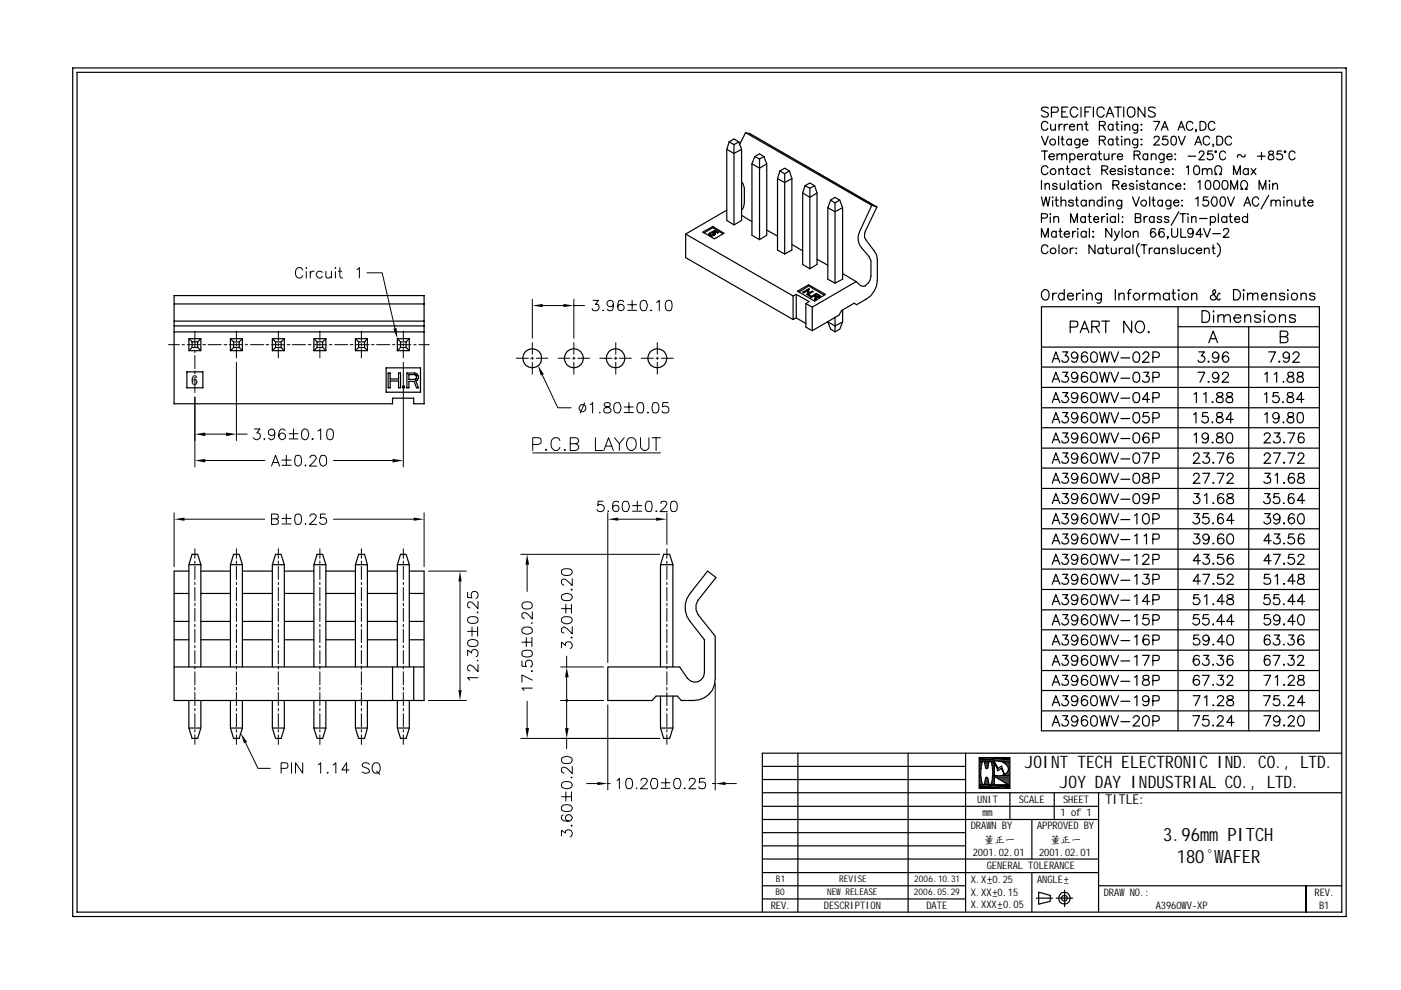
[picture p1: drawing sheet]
<svg xmlns="http://www.w3.org/2000/svg" width="297mm" height="210mm" viewBox="0 0 297 210" stroke-linecap="round" stroke-linejoin="round" font-family="sans-serif">
<defs><g id="words">
<g font-size="3.9">
<text x="246.6" y="178.3">3.96mm PITCH</text>
<text x="249.5" y="183">180°W</text>
<text x="259.4" y="183">AFER</text>
</g>
<g font-size="3.6">
<text x="217.3" y="162.8">JOINT TECH ELECTRONIC IND. CO., LTD.</text>
<text x="224.7" y="167.1">JOY DAY INDUSTRIAL CO., LTD.</text>
</g>
<text font-size="3" x="40.6" y="81.6">6</text>
<text font-size="2.9" x="234.4" y="170.4">TITLE:</text>
<g font-size="2.2">
<text x="207.2" y="170.3">UNIT</text>
<text x="208.3" y="173.1">mm</text>
<text x="216" y="170.3">SCALE</text>
<text x="224.9" y="173.1">1 of 1</text>
<text x="225.4" y="170.3">SHEET</text>
<text x="205.8" y="175.9">DRAW</text>
<text x="208.6" y="178.8">董</text>
<text x="210.2" y="175.9">N BY</text>
<text x="210.8" y="178.8">正</text>
<text x="213" y="178.8">一</text>
<text x="219.9" y="175.9">APPROVED BY</text>
<text x="222.7" y="178.8">董</text>
<text x="224.9" y="178.8">正</text>
<text x="227.1" y="178.8">一</text>
<text x="206.2" y="181.5">2001.02.01</text>
<text x="209.2" y="184.3">GENERAL TOLERANCE</text>
<text x="220.3" y="181.5">2001.02.01</text>
<text x="205.8" y="187.3">X.X±0.25</text>
<text x="205.8" y="189.9">X.XX±0.15</text>
<text x="219.9" y="187.1">ANGLE±</text>
<text x="234" y="189.9">DRAWNO.:</text>
<text x="278.7" y="190">REV.</text>
<text x="163.4" y="192.7">REV.</text>
<text x="174.7" y="192.7">DESCRIPTION</text>
<text x="196.4" y="192.8">DATE</text>
<text x="205.8" y="192.5">X.XXX±0.05</text>
<text x="245" y="192.7">A3960W</text>
<text x="251.6" y="192.7">V-XP</text>
<text x="279.7" y="192.7">B1</text>
</g>
<g font-size="1.9">
<text x="164.4" y="189.8">B0</text>
<text x="164.5" y="187">B1</text>
<text x="175.3" y="189.8">NEWRELEASE</text>
<text x="177.9" y="187">REVISE</text>
<text x="193.7" y="189.8">2006.05.29</text>
<text x="193.8" y="187">2006.10.31</text>
</g>
</g></defs>
<g fill="none" stroke="#000" stroke-width=".25">
<path d="M15.4 14.4h270v179.9h-270zM16.3 15.3h268.2v178.1h-268.2zM154.1 31.7v15.1l1.5 .9 1.6-.9v-15.1M154.6 30.1l-.5 1.6 1.5 .8 1.6-.8-.6-1.6M154.6 30.1l1 .6 1-.6M154.6 30.1l1-.6 1 .6M155.6 30.7v17M156.8 30.7l1.3-2.6 1 .3 26.8 15.5M157.2 38.6l.3 .3 .3 .9v3.2l-.2 1-.4 .6M158.1 28.1l26.7 15.4M159.4 34.7v15.2l1.6 .9 1.6-.9v-15.2M159.4 34.7l1.6 1 1.6-1"/>
<path d="M160 33.2l1 .5 1-.5M160 33.2l1-.6 1 .6M160 33.2l-.6 1.5M161 33.7v17.1M162 33.2l.6 1.5M164.8 37.9v15.1l1.6 .9M165.4 36.3l1-.6 1 .6M165.4 36.3l-.6 1.6 1.6 .8 1.5-.8M165.4 36.3l1 .5M166.4 36.8l1-.5 .5 1.6M166.4 36.8v17.1l1.5-.9v-15.1M170.7 39.4l-.5 1.5 1.5 .9 1.5-.9"/>
<path d="M170.7 39.4l1-.6 1 .6M170.7 39.4l1 .5 1-.5 .5 1.5v15.2l-1.5 .9v-17.1M220.8 28.9l.8 1.8 .6-1.8M220.8 32h1.3M220.8 38.3v1.8M221.5 32v1.9M221.6 39.3l.4-.4h.2l.3 .4v.8M221.6 38.9v1.2M222.2 26.2a.76 .76 0 0 0-1.1-.4 .76 .76 0 0 0-.3 1.1 .71 .71 0 0 0 .5 .7 .71 .71 0 0 0 .9-.4M222.2 35.6a.7 .7 0 0 0-.8-.4 .7 .7 0 0 0-.6 .6v.5a.7 .7 0 0 0 .6 .7 .7 .7 0 0 0 .8-.4M222.2 23a1.08 1.08 0 0 0-1.4 0 1.2 1.2 0 0 0 1.3 .9 .6 .6 0 0 1 0 .8 1.01 1.01 0 0 1-1.3-.2M222.4 33.2h1.1l-.1-.4a.62 .62 0 0 0-.8 .1 .62 .62 0 0 0 0 .8 .62 .62 0 0 0 .9-.1"/>
<path d="M222.8 26.3v1l.1 .2 .5 .1 .4-.3M222.9 23.8h1a.59 .59 0 0 0 .5-.4 .59 .59 0 0 0-.2-.6l-1.3-.1v2.1M223.8 26.3v1.3M224.1 32.9l.5-.3 .4 .1 .1 1.2M224.1 39.2l-.3-.3h-.3l-.3 .3 .1 .2 .7 .2 .1 .3a.54 .54 0 0 1-.9 0M224.1 32.6v1.3M224.5 28.9v1.8M224.5 36.2l.5-.5 .4 .1 .1 1.2M224.5 26.3v1.3M224.5 35.7v1.3M224.8 38.9l.1 1.2h.4l.4-.3M225 29.5h.6"/>
<path d="M225.1 32.9a.65 .65 0 0 1 1-.2v1.2M225.1 23.7h.8M225.2 26.3a.57 .57 0 0 0-.7 .6M225.2 28.9v1.5l.1 .3h.3M225.6 26.3v1.3M225.7 38.9v1.2M226.1 35.7h.6M226.3 35.2v1.5l.1 .2 .3 .1M226.4 26.3a.71 .71 0 0 0-.8 .6M226.4 22.7h-1.3v2.1h1.3M226.5 38.3v1.8M226.7 26.9h1.1v-.2a.62 .62 0 0 0-.9-.3 .62 .62 0 0 0-.1 1 .6 .6 0 0 0 1 0"/>
<path d="M226.8 32.9a.62 .62 0 0 1 .9-.1 .62 .62 0 0 1 0 .9 .62 .62 0 0 1-.9-.1M226.8 32.6v1.9M227.2 29.7a.59 .59 0 0 0-.9 0 .59 .59 0 0 0 0 .8 .59 .59 0 0 0 .9 0M227.2 29.5v1.2M228.2 39.2a.42 .42 0 0 0-.3-.3 .42 .42 0 0 0-.5 .1 .59 .59 0 0 0-.2 1 .59 .59 0 0 0 1-.1M228.2 38.9v1.2M228.3 36.1a.6 .6 0 0 0-1-.1 .6 .6 0 0 0 .2 .9 .52 .52 0 0 0 .8-.1M228.3 35.7v1.3M228.4 26.7a.68 .68 0 0 1 1-.3v1.2M228.4 33.2h1.1l-.1-.4a.62 .62 0 0 0-.8 .1 .62 .62 0 0 0 .1 .8 .62 .62 0 0 0 .8-.1M228.4 26.3v1.3M228.5 23.2a.84 .84 0 0 0-.9-.5 .84 .84 0 0 0-.7 .8v.5a.83 .83 0 0 0 .7 .8 .83 .83 0 0 0 .9-.5"/>
<path d="M228.7 38.9h.7M228.9 29.5v1.7l-.4 .1h-.4M228.9 29.7a.62 .62 0 0 0-.9 0 .62 .62 0 0 0 0 .9 .62 .62 0 0 0 .9-.1M229 38.3v1.5l.1 .3h.3M229.2 22.7v2.1M229.5 30h1.1v-.2a.61 .61 0 0 0-.9-.1 .61 .61 0 0 0 0 .9 .61 .61 0 0 0 .9-.1M229.9 38.4h.1zM230 36.1a.6 .6 0 0 0-1-.1 .6 .6 0 0 0 .2 .9 .52 .52 0 0 0 .8-.1M230 26.3h.6M230 39v1.1M230 23.7h.8M230.1 32.6v1.3"/>
<path d="M230.3 25.8v1.5l.1 .2 .3 .1M230.5 35.7h.6M230.7 35.2v1.5l.1 .2 .3 .1M230.9 32.6a.68 .68 0 0 0-.8 .6M231.3 22.7h-1.3v2.1M231.8 22.7v2.1M232.3 32.9a.62 .62 0 0 0-.9-.1 .62 .62 0 0 0 0 .9 .62 .62 0 0 0 .9-.1M232.3 32.6v1.3M232.4 39.3l.4-.4 .5 .1 .1 1.1M232.4 38.9v1.2M232.8 32.6h.7M233.1 26.6l1.1-.1 .2-.4-.5-.3h-.8v1.8"/>
<path d="M233.1 29.7l1.1-.1 .2-.4-.5-.3h-.8v1.8M233.1 32v1.5l.2 .3 .3 .1M233.6 36.1h.8a.55 .55 0 0 0 .5-.6l-.5-.3h-.8v1.8M233.8 26.6l.6 1M233.8 29.7l.6 1M234.1 32.6l.1 1.2a.68 .68 0 0 0 .9-.3M234.1 23.2a.78 .78 0 0 0-.9-.5 .78 .78 0 0 0-.6 .8 .95 .95 0 0 0 .2 1 .95 .95 0 0 0 1 .2l.3-.4M234.2 36.1l.7 .9M234.5 24.8l.8-2.1 .8 2.1M234.8 24.1h1M235.1 32.6v1.3M235.4 36.3h1.1a.57 .57 0 0 0-.7-.6 .57 .57 0 0 0-.4 .8 .6 .6 0 0 0 .4 .5 .6 .6 0 0 0 .7-.2"/>
<path d="M235.8 32.6v1.3M236 26.6a.56 .56 0 0 0-.7-.2 .56 .56 0 0 0-.4 .6l.1 .4a.54 .54 0 0 0 1 0M236 29.7a.59 .59 0 0 0-.9 0 .59 .59 0 0 0 0 .8 .59 .59 0 0 0 .9 0M236 39.2h.8a.47 .47 0 0 0 .4-.5 .47 .47 0 0 0-.4-.4h-.8v1.8M236 26.3v1.3M236 29.5v1.2M236.3 22.7h1.4M236.6 32.6a.6 .6 0 0 0-.8 .6M236.6 26.3h.6M236.6 29.5h.6M236.6 39.2l.6 .9M236.8 25.8v1.5l.1 .2 .3 .1"/>
<path d="M236.8 28.9v1.5l.1 .3h.3M236.9 33.2h1.1a.54 .54 0 0 0-.4-.6 .54 .54 0 0 0-.6 .3 .64 .64 0 0 0 .1 .9 .64 .64 0 0 0 .9-.2M237.1 22.7v2.1M237.8 25.8v.1zM237.8 28.9v.2zM237.8 39.5h1v-.2a.54 .54 0 0 0-.7-.4 .54 .54 0 0 0-.3 .7 .55 .55 0 0 0 .4 .5 .55 .55 0 0 0 .6-.2M237.8 26.4v1.2M237.8 29.6v1.1M238 36.1a.55 .55 0 0 0-.5-.4 .55 .55 0 0 0-.5 .4l.2 .2 .7 .2 .1 .3a.63 .63 0 0 1-1 0M238.3 22.7v2.1M238.5 26.7a.65 .65 0 0 1 .9-.3l.1 1.2M238.5 29.8a.65 .65 0 0 1 .9-.2l.1 1.1"/>
<path d="M238.5 26.3v1.3M238.5 29.5v1.2M238.6 35.2v.1zM238.6 35.8v1.2M239.4 22.8a.92 .92 0 0 1 1 .1 .92 .92 0 0 1 .2 1.1 .81 .81 0 0 1-.8 .8 .81 .81 0 0 1-.8-.8v-.5zM240.2 36.1a.48 .48 0 0 0-.5-.4 .48 .48 0 0 0-.4 .4l.1 .2 .7 .2 .1 .3a.54 .54 0 0 1-.9 0M240.4 39.2l-.4-.3h-.2l-.4 .3 .3 .3 .6 .1 .1 .3a.54 .54 0 0 1-1 0M240.5 32.9l1.1-.1 .1-.4-.4-.4h-.8v1.9M240.7 35.7h.6M241 38.4h.1zM241 35.2v1.5v.2l.4 .1M241 39v1.1"/>
<path d="M241.1 32.9l.6 1M241.2 26.3l-.1 1.7-.2 .2-.5-.1M241.2 26.6a.62 .62 0 0 0-.9-.1 .62 .62 0 0 0 0 .9 .62 .62 0 0 0 .9 0M241.2 29.5l-.1 1.7-.2 .1h-.5M241.2 29.7a.62 .62 0 0 0-.9 0 .62 .62 0 0 0 0 .9 .62 .62 0 0 0 .9-.1M241.9 26.4h.2zM241.9 27.5h.2zM241.9 29.6h.2zM242 30.6l.1 .1h-.1zM242.7 39.2l-.4-.3h-.3l-.4 .3 .3 .3 .7 .1 .1 .3a.6 .6 0 0 1-1.1 0M242.7 22.7v2.1l-1.4-2.1v2.1M242.9 36.1l-.2-.3a.63 .63 0 0 0-.9 .6 .63 .63 0 0 0 .9 .5l.2-.1"/>
<path d="M242.9 35.7v1.3M243.1 38.9h.7M243.3 32.9a.54 .54 0 0 0-.9 0 .62 .62 0 0 0 0 .7 .62 .62 0 0 0 .8 .2l.1-.2M243.3 38.3v1.5l.1 .3h.4M243.3 32.6v1.3M243.7 36.2l.4-.5 .4 .1 .1 1.2M243.7 35.7v1.3M244.1 32.9l.4-.3 .4 .1 .2 .2v1M244.1 32.6v1.3M244.6 25.8h1.3l-1 1.8M244.7 29.3a.56 .56 0 0 1 .6-.4 .56 .56 0 0 1 .5 .5l-1.2 1.3h1.3M244.9 23a1.08 1.08 0 0 0-1.4 0 .46 .46 0 0 0 .4 .6l.8 .3 .2 .6a.89 .89 0 0 1-1.4 0"/>
<path d="M245.4 39.2a.61 .61 0 0 0-.9-.1 .61 .61 0 0 0 0 .9 .61 .61 0 0 0 .9-.1M245.4 38.9v1.2M246 39.3l.5-.4h.3l.3 .4v.8M246 38.9v1.2M246.2 27.6l.8-1.8 .6 1.8M246.3 36.1a.6 .6 0 0 0-1-.1 .6 .6 0 0 0 .2 .9 .52 .52 0 0 0 .8-.1M246.5 26.9h.9M246.8 32.6v1.5a.51 .51 0 0 1-.3 .4 .51 .51 0 0 1-.5-.1M246.8 32.9a.62 .62 0 0 0-.9-.1 .62 .62 0 0 0 0 .9 .62 .62 0 0 0 .9-.1M246.9 36.3h1v-.1a.47 .47 0 0 0-.3-.4 .47 .47 0 0 0-.5 0 .61 .61 0 0 0-.1 1 .61 .61 0 0 0 .9 0M247.4 33.2h1.1l-.1-.4a.62 .62 0 0 0-.9 .1 .62 .62 0 0 0 .1 .8 .62 .62 0 0 0 .9-.1M247.5 28.9h-.9l-.1 .7a.68 .68 0 0 1 1 0 .68 .68 0 0 1-.1 1 .68 .68 0 0 1-1-.2"/>
<path d="M248.5 29a.58 .58 0 0 1 .8 .2 1.68 1.68 0 0 1-.1 1.5 .58 .58 0 0 1-.9-.3 1.6 1.6 0 0 1 .2-1.4zM248.6 35.8h.2zM248.6 36.9h.2zM248.8 39.2a.61 .61 0 0 0-1-.1 .61 .61 0 0 0 0 .9 .61 .61 0 0 0 1-.1M249.1 32.7h.2zM249.1 33.8h.2zM249.3 39.5h1.1l-.2-.5a.61 .61 0 0 0-.8 .2 .61 .61 0 0 0 .1 .9 .61 .61 0 0 0 .9-.2M249.8 27.6l.6-1.8 .8 1.8M249.9 28.9l.6 1.8 .8-1.8M250 26.9h.9M251.1 38.9v.2zM251.5 35.5l.5-.3v1.8"/>
<path d="M251.9 33.1h1.6M252.9 26.2a.76 .76 0 0 0-1-.4 .76 .76 0 0 0-.4 1.1 .7 .7 0 0 0 .6 .7 .7 .7 0 0 0 .8-.4M253.3 35.2a.68 .68 0 0 1 1 .3 1.6 1.6 0 0 1-.2 1.4 .65 .65 0 0 1-.9-.2 1.6 1.6 0 0 1 .1-1.5zM253.3 30.7l.8-1.8 .7 1.8M253.6 30.2h.9M253.7 27.5h-.2h.2l-.2 .5M254 38.6l.4-.3v1.8M254.3 32.4l.3-.4 .6 .2a.55 .55 0 0 1-.2 .7l-.8 1h1.2M254.4 25.8a1.01 1.01 0 0 1 1.2 .3 1.01 1.01 0 0 1-.1 1.3l-.5 .2h-.6zM254.9 36.2l.5-.5 .5 .1v1.2M254.9 35.7v1.3M255.8 38.4a.58 .58 0 0 1 .8 .2 1.23 1.23 0 0 1-.4 1.5h-.2a1.21 1.21 0 0 1-.2-1.7z"/>
<path d="M255.9 36.2l.5-.5 .4 .1 .2 .4v.8M256.5 29.3a.76 .76 0 0 0-1.1-.3 .76 .76 0 0 0-.3 1 .71 .71 0 0 0 .5 .7 .71 .71 0 0 0 .9-.4M257 32h-.9l-.1 .8a.68 .68 0 0 1 1.1 0 .68 .68 0 0 1-.2 1 .68 .68 0 0 1-1-.3M257.3 30.7h-.2h.2l-.2 .4M257.6 38.4a.68 .68 0 0 1 .9 .2 1.15 1.15 0 0 1-.5 1.5h-.2a1.21 1.21 0 0 1-.2-1.7zM257.6 26.2l-.1-.2a.77 .77 0 0 0-1-.1 .77 .77 0 0 0-.3 1l.2 .5 .3 .2h.4l.5-.4M257.6 36.9l.4 .1a1.01 1.01 0 0 1-.5-1.1 1.01 1.01 0 0 1 1-.7 1.12 1.12 0 0 1 .1 1.8l.4-.1M257.6 32h.3v.3h-.3zM258 28.9h.7a1.01 1.01 0 0 1 .6 .9 1.01 1.01 0 0 1-.6 .9h-.7zM259.3 38.4a.68 .68 0 0 1 1 .2 1.6 1.6 0 0 1-.2 1.5 .65 .65 0 0 1-.9-.3 1.68 1.68 0 0 1 .1-1.4zM259.8 32.4a.65 .65 0 0 0-.7-.4 .65 .65 0 0 0-.5 .7v.5a.65 .65 0 0 0 .5 .7 .65 .65 0 0 0 .7-.4M261.1 29.3a.76 .76 0 0 0-1-.3 .76 .76 0 0 0-.3 1 .71 .71 0 0 0 .5 .7 .71 .71 0 0 0 .8-.4"/>
<path d="M261.5 37v-1.8l.7 1.8 .8-1.8v1.8M264 32.8l-.1 .4-.2 .1-1.1-.5-.1 .1-.1 .5M264.7 36.1a.61 .61 0 0 0-.9-.1 .61 .61 0 0 0 0 .9 .61 .61 0 0 0 .9-.1M264.7 35.7v1.3M265.3 35.7l1 1.3M266.3 35.7l-1 1.3M266.6 33.1h1.6M267.5 32.3v1.6M269.1 32.1a.36 .36 0 0 0 .1 .6 .7 .7 0 0 1 .8 .3 .7 .7 0 0 1-.1 .8l-.6 .1a.54 .54 0 0 1-.4-.5 .54 .54 0 0 1 .3-.5l.5-.2a.36 .36 0 0 0 .2-.6zM269.1 38.4h.1zM269.2 39v1.1M269.8 39.3l.5-.4h.3l.2 .4v.8"/>
<path d="M269.8 38.9v1.2M271.7 32h-.9v.8a.68 .68 0 0 1 1 0 .68 .68 0 0 1-.1 1 .68 .68 0 0 1-1-.3M272.3 32h.2l.1 .2-.1 .2-.2-.1zM274.6 32.4a.65 .65 0 0 0-.8-.4 .65 .65 0 0 0-.5 .7v.5a.65 .65 0 0 0 .5 .7 .65 .65 0 0 0 .8-.4M145.4 49.6l22.7 13.2M149.3 49.4l1.8-1.1 2.1 1.2M150.3 49.6l.2 .3 .4 .1M150.3 49.6l.2 .3 .4 .2M150.5 49.9h.1M150.9 50v.1M151 49.4l.4 .1M151 49.4h.2"/>
<path d="M151.1 48l2.4 1.5-2 1.1-2.5-1.4 2.1-1.2v.3M151.1 49.4l.3 .1M151.2 49.2l-.1 .1 .5 .2M151.4 49.5l-.6 .4-.3-.2 .1-.2-.1-.1-.2 .2M151.4 49.5h.1M151.5 49.8l-.6 .2M151.5 49.9l-.6 .2M151.5 49.8v.1M151.6 49l-.4 .2M151.6 49.1l-.4 .1M151.6 49h.1M151.6 49l.5 .4-.5-.3"/>
<path d="M151.6 48.9l.8 .4M151.6 48.9l-.8 .4 .2 .1M151.6 49v.1M151.6 48.9h.1M151.6 49.5l-.1 .3M151.6 49.5l-.1 .4M152.1 49.4l.2-.1zM154.1 44.5l-8.7 5.1v5l22.7 13.1M157.2 45.6l2.2 1.4M162.6 48.8l2.2 1.3M167.9 51.8l2.3 1.4M170.2 40.9v15.2l1.5 .9"/>
<path d="M173.2 55l2.3 1.2M175.5 44v15.2l1.5 .8 1.6-.8v-15.2M176.1 42.4l.9-.6 1.1 .6M176.1 42.4l.9 .6 1.1-.6 .5 1.6M176.1 42.4l-.6 1.6 1.5 .9 1.6-.9M177 43v17M178.6 58l2.9 1.7M181.5 59.7l-9.3 5.4M184.8 43.5l1.1 .4-2.5 5.3-.1 1.1 2.5 3.7 .2 1v4.5a4.9 4.9 0 0 1-2.4 3.9l-2 1.2-.5-.3-2.7 1.6-.5 .9-5.7 3.3M184.8 43.5l-2.6 5.7a3.1 3.1 0 0 0 .5 3.4l1.5 1.8 .5 .9v3.2a2.3 2.3 0 0 1-1.7 2.2l-.5-.1-1-.9M220.8 41.8l.4 1.9 .5-1.9 .5 1.9 .4-1.9M220.8 46.2h.9a.47 .47 0 0 0 .4-.4 .47 .47 0 0 0-.4-.5h-.9v1.9"/>
<path d="M220.8 50.3v-1.9l.8 1.9 .6-1.9v1.9M222.2 52.3a.71 .71 0 0 0-.9-.4 .71 .71 0 0 0-.5 .8 .76 .76 0 0 0 .3 1 .76 .76 0 0 0 1.1-.3M222.7 45.3v.2zM222.7 46v1.2M223.2 41.8v.1zM223.2 42.5v1.2M223.4 46.2a.65 .65 0 0 1 1-.2l.1 1.2M223.4 45.9v1.3M223.7 42.4h.7M223.9 41.8l.1 1.8 .5 .1M223.9 49.3a.54 .54 0 0 0-.9 0 .62 .62 0 0 0 0 .8 .62 .62 0 0 0 .8 .1l.1-.1M223.9 49v1.3"/>
<path d="M224.5 51.9v1.9M224.5 49h.6M224.8 48.4v1.6l.1 .2 .3 .1M225 42.8a.65 .65 0 0 1 .9-.3l.1 1.2M225 41.8v1.9M225.6 49.6h1.1v-.1a.54 .54 0 0 0-.4-.5 .54 .54 0 0 0-.6 .3 .64 .64 0 0 0 .2 .9 .64 .64 0 0 0 .8-.1M226.9 52.6v1.2M227 47.2v-1.9l.8 1.9 .6-1.9v1.9M227.4 49v1.3M227.6 42.7a.63 .63 0 0 0-1 0l.2 .2 .7 .2 .1 .3a.55 .55 0 0 1-.5 .3 .55 .55 0 0 1-.5-.3M227.7 52.6a.6 .6 0 0 0-.8 .5M228 42.4h.6"/>
<path d="M228.1 49l-.4 .1-.3 .5M228.2 52.6v.2zM228.2 53.6v.2zM228.3 41.8v1.5v.3l.4 .1M228.5 48.4v.2zM228.5 49.1v1.2M230.1 46.2a.54 .54 0 0 0-.9 0 .62 .62 0 0 0 0 .7 .62 .62 0 0 0 .8 .2l.1-.2M230.1 45.9v1.3M230.3 42.7a.61 .61 0 0 0-.9-.1 .61 .61 0 0 0 0 .9 .61 .61 0 0 0 .9-.1M230.3 49.3a.62 .62 0 0 0-.9-.1 .62 .62 0 0 0 0 .9 .62 .62 0 0 0 .9 0M230.3 42.4v1.3M230.3 49v1.3"/>
<path d="M230.7 45.9h.6M231 42.8a.65 .65 0 0 1 .9-.3l.1 1.2M231 45.3v1.5l.1 .3 .3 .1M231 42.4v1.3M231 48.4v1.9M231.6 49.1h.3zM231.6 50.2h.3zM231.9 46.5h1l-.2-.5a.52 .52 0 0 0-.7 .2 .62 .62 0 0 0 0 .7 .62 .62 0 0 0 .7 .2l.2-.2M232.2 51.9v1.9l-1.3-1.9v1.9M233.6 45.9v1.3M233.7 42.7a.61 .61 0 0 0-.9-.1 .61 .61 0 0 0 0 .9 .61 .61 0 0 0 .9-.1M233.7 41.8v1.9"/>
<path d="M233.8 52.8a.61 .61 0 0 0-.9-.1 .61 .61 0 0 0 0 .9 .61 .61 0 0 0 .9-.1M233.8 52.6v1.2M234.3 45.9l-.5 .1-.2 .5M234.4 41.8v.1zM234.4 42.5v1.2M234.4 52.6h.6M234.6 45.4h.3zM234.6 51.9v1.5l.2 .3 .3 .1M234.8 46v1.2M235.1 42.8l.4-.4 .5 .1 .1 1.2M235.1 42.4v1.3M235.6 52.6l.1 1.1a.65 .65 0 0 0 .9-.3"/>
<path d="M235.7 48.4v1.9l-1.3-1.9v1.9M236.3 49l.5 1.3 .5-1.3M236.5 46.2a.62 .62 0 0 0-.9-.1 .62 .62 0 0 0 0 .9 .62 .62 0 0 0 .9-.1M236.5 45.9v1.3M236.6 52.6v1.2M236.8 50.3l-.6 .7M237.2 45.3v1.9M237.3 52.6v1.2M237.8 42.4l-.1 1.7-.3 .2-.4-.1M237.8 42.7a.61 .61 0 0 0-.9-.1 .61 .61 0 0 0 0 .9 .61 .61 0 0 0 .9-.1M237.9 46h.2zM237.9 48.4v1.9"/>
<path d="M238 47v.2zM238.1 52.6a.6 .6 0 0 0-.8 .5M239.5 52.8a.61 .61 0 0 0-.9-.1 .61 .61 0 0 0 0 .9 .61 .61 0 0 0 .9-.1M239.5 52.6v1.2M240.1 41.8l.8 1.9 .7-1.9M240.2 51.9v1.9M240.3 49.5l.2-.4h.7l.1 1.2M240.3 49v1.3M240.7 46.2l1-.1 .2-.3-.1-.3-.3-.2h-.8v1.9h.8a.51 .51 0 0 0 .4-.5 .51 .51 0 0 0-.4-.5M241.6 51.6a2.03 2.03 0 0 0 0 2.9M241.9 51.9h1.3M242.6 45.9v1.3"/>
<path d="M242.6 51.9v1.9M243.2 45.9l-.4 .1-.2 .5M243.7 52.6v1.2M243.8 41.8v1.9M244.3 42.4h.6M244.3 52.6a.57 .57 0 0 0-.6 .5M244.5 41.8v1.5l.1 .3 .3 .1M244.7 46.2a.54 .54 0 0 0-.9 0 .62 .62 0 0 0 0 .7 .62 .62 0 0 0 .7 .2l.2-.2M244.7 45.9v1.3M244.9 48.7a.52 .52 0 0 0-.7-.2 1.08 1.08 0 0 0 .3 1.8 .55 .55 0 0 0 .5-.6 .55 .55 0 0 0-.5-.5 .55 .55 0 0 0-.6 .5M245.8 52.8a.61 .61 0 0 0-.9-.1 .61 .61 0 0 0 0 .9 .61 .61 0 0 0 .9-.1M245.8 52.6v1.2"/>
<path d="M246.3 46.2a.54 .54 0 0 0-.9 0 .82 .82 0 0 0 .8 .5l.1 .2a.54 .54 0 0 1-.9 0M246.5 42.7a.6 .6 0 0 0-.8-.1 .6 .6 0 0 0-.2 .8 .6 .6 0 0 0 .8 .2l.2-.2M246.5 52.9l.5-.3 .4 .1 .1 1.1M246.5 42.4v1.3M246.5 52.6v1.2M246.8 48.7a.58 .58 0 0 0-1 .1 1.1 1.1 0 0 0 .4 1.5 .6 .6 0 0 0 .7-.7 .6 .6 0 0 0-.9-.4l-.3 .5M247.6 50.2h-.1h.1l-.1 .4M247.8 46.2a.54 .54 0 0 0-.9 0 .82 .82 0 0 0 .8 .5l.1 .2a.54 .54 0 0 1-.9 0M248.2 42.4v1.5a.51 .51 0 0 1-.3 .4 .51 .51 0 0 1-.5-.1M248.2 42.7a.61 .61 0 0 0-.9-.1 .61 .61 0 0 0 0 .9 .61 .61 0 0 0 .9-.1M248.4 48.4v1.4a.65 .65 0 0 0 .6 .5 .65 .65 0 0 0 .7-.5v-1.4M248.8 42.9h1.1v-.1a.6 .6 0 0 0-.9-.2 .6 .6 0 0 0 0 .9 .6 .6 0 0 0 .9-.1"/>
<path d="M249.1 52.8a.54 .54 0 0 0-.9 0v.2l.8 .3 .1 .2a.54 .54 0 0 1-.9 0M249.8 51.9v1.9M249.9 44.9l-1.6 2.9M250.2 45.3h1.3M250.4 48.4v1.9h1.1M250.4 52.6l.1 1.1a.65 .65 0 0 0 1-.3M250.5 42.5h.2zM250.5 43.6h.2zM250.8 45.3v1.9M251 40.1h.2zM251.5 52.6v1.2M251.9 45.3v.2z"/>
<path d="M251.9 46v1.2M252.6 46.2l.5-.3 .4 .1 .1 1.2M252.6 45.9v1.3M253 49a.58 .58 0 0 1-.6 .6 .58 .58 0 0 1-.6-.6 .58 .58 0 0 1 .6-.6l.3 .1a1.36 1.36 0 0 1 0 1.7l-.5 .1-.3-.2M253.2 52.8a.61 .61 0 0 0-.9-.1 .61 .61 0 0 0 0 .9 .61 .61 0 0 0 .9-.1M253.5 42.2l.5-.4v1.9M253.7 53.1h1.1v-.2a.6 .6 0 0 0-.9-.1 .6 .6 0 0 0 0 .9 .6 .6 0 0 0 .9-.2M254.3 46.3h1.6M254.9 49.7h-1.3l.9-1.3v1.9M255.2 48.4l.7 1.9 .7-1.9M255.4 52.9l.5-.3 .4 .1 .1 1.1M255.4 52.6v1.2"/>
<path d="M256.1 41.8h-.9l-.1 .8a.67 .67 0 0 1 1 0 .67 .67 0 0 1-.1 1 .67 .67 0 0 1-1-.3M256.6 46.2a.62 .62 0 0 1 .9-.1 .62 .62 0 0 1 0 .9 .62 .62 0 0 1-.9-.1M256.6 45.9v1.9M257 52.6h.6M257.1 41.8h.5a1.12 1.12 0 0 1 .4 1.5l-.2 .3-.4 .1a1.17 1.17 0 0 1-.3-1.9zM257.1 49.5h1.6M257.2 51.9v1.5l.1 .3 .3 .1M258.1 51.6a1.85 1.85 0 0 1 0 2.9M258.3 45.3v1.9M258.9 41.8h.4a1.12 1.12 0 0 1 .5 1.5l-.2 .3-.4 .1a1.12 1.12 0 0 1-.5-1.5zM259.4 48.9l.4-.5 .6 .2a.66 .66 0 0 1-.1 .9l-1 .8h1.3M260.1 46.2a.62 .62 0 0 0-.9-.1 .62 .62 0 0 0 0 .9 .62 .62 0 0 0 .9-.1"/>
<path d="M260.1 45.9v1.3M260.3 41.8l.6 1.9 .8-1.9M260.6 45.9h.6M260.9 45.3v1.5v.3l.4 .1M260.9 40.1v-1.8l.8 1.8 .7-1.8v1.8M261.8 46.5h1l-.2-.5a.52 .52 0 0 0-.7 .2 .62 .62 0 0 0 0 .7 .62 .62 0 0 0 .7 .2l.2-.2M263.1 40.1h.4a1.15 1.15 0 0 1 .1-1.8 .99 .99 0 0 1 .9 .8 .99 .99 0 0 1-.5 1h.5M263.7 43.7l.8-1.9 .7 1.9M264 43h.9M264.5 46.2a.62 .62 0 0 0-.9-.1 .62 .62 0 0 0 0 .9 .62 .62 0 0 0 .9-.1M264.5 45.3v1.9M266.9 42.3a.69 .69 0 0 0-.8-.5 .69 .69 0 0 0-.6 .7 .87 .87 0 0 0 .2 .9 .87 .87 0 0 0 .9 .2l.3-.4"/>
<path d="M267 40.1v-1.8l.7 1.8 .7-1.8v1.8M269 41.4l-1.6 2.9M269.5 42.8a.65 .65 0 0 1 .9-.3l.1 1.2M269.5 42.4v1.3M270.5 42.8l.4-.4 .5 .1v1.2M272.2 41.8v.1zM272.2 42.5v1.2M272.9 42.8a.68 .68 0 0 1 .9-.3l.1 1.2M272.9 42.4v1.3M274.6 42.4l.1 1.2 .5 .1 .4-.4M275.6 42.4v1.3M276.1 42.4h.7"/>
<path d="M276.4 41.8v1.5l.1 .3 .4 .1M277.3 42.9h1.1a.57 .57 0 0 0-.8-.4 .57 .57 0 0 0-.2 .9 .55 .55 0 0 0 .5 .3 .55 .55 0 0 0 .5-.3M36.9 62.7h53v22.9h-2.2v-1.2h-4.5v1.2h-46.3zM36.9 68.1h53M36.9 70.4h53M36.9 69.1h53M36.9 64.4h53M39.6 78.8h3.4v3.4h-3.4zM40 71.8h2.6v2.6h-2.6zM40 71.8l.7 .7M40.7 73.7l-.7 .7M40.7 72.5h1.2"/>
<path d="M40.7 72.5v1.2M41.9 72.5v1.2h-1.2M41.9 73.7l.7 .7M42.6 71.8l-.7 .7M48.9 71.8l.6 .7h1.2l.7-.7M49.5 72.5v1.2M50.7 72.5v1.2l.7 .7M50.7 73.7h-1.2l-.6 .7M51.4 71.8h-2.5v2.6M51.4 71.8v2.6h-2.5M57.7 71.8l.7 .7h1.2l.7-.7M58.4 72.5v1.2"/>
<path d="M59.6 72.5v1.2l.7 .7M59.6 73.7h-1.2l-.7 .7M60.3 71.8h-2.6v2.6M60.3 71.8v2.6h-2.6M66.5 71.8l.7 .7h1.2l.7-.7M67.2 72.5v1.2M68.4 72.5v1.2l.7 .7M68.4 73.7h-1.2l-.7 .7M69.1 71.8h-2.6v2.6M69.1 71.8v2.6h-2.6M75.4 71.8l.6 .7h1.3l.6-.7M76 72.5v1.2"/>
<path d="M77.3 72.5v1.2l.6 .7M77.3 73.7h-1.3l-.6 .7M77.9 71.8h-2.5v2.6M77.9 71.8v2.6h-2.5M81.9 78h7.3v5.2h-7.3zM82.3 79.1h.4v1.3h1.8v-1.3h.4v3.1h-.4v-1.4h-1.8v1.4h-.4zM84.2 71.8l.7 .7h1.2l.7-.7M84.9 72.5v1.2M86.1 72.5v1.2l.7 .7M86.1 73.7h-1.2l-.7 .7M86.3 79.1h1.6l.6 .2 .2 .8-.2 .5-.4 .1 .6 1.5h-.4l-.5-1.3h-1.1v1.3h-.4zM86.7 79.4h1.2l.2 .1 .2 .4a.46 .46 0 0 1-.4 .5h-1.2z"/>
<path d="M86.8 71.8h-2.6v2.6M86.8 71.8v2.6h-2.6M168.1 62.8l.7-.4 2.7 1.5-.6 .5M168.1 62.8v4.9l.7-.3M168.8 62.4v5l2.1 1.2M169.4 61.9l2-1.3 3.4 2M170.3 61.9l.1 .2M170.3 61.9l.1 .1M170.4 62l.5-.3-.5 .4M170.4 62v.1M170.9 64.4l1.3 .7v5M170.9 64.4v5l1.3 .7"/>
<path d="M170.9 61.7h.1M171 62.4l.2 .1zM171.2 62.5l1.2-.7zM171.2 61.7l.4-.4-.2-.1-1.1 .7M171.2 62.5h.1M171.4 62.7l.2 .1zM171.4 60.4l-2.3 1.3 3.6 2.2 2.3-1.5-3.6-2v.2M171.5 62.1l-.6-.4 .7 .4-.5 .3M171.5 62.7l.1-.2 .3 .2M171.6 62.8l.2-.1zM171.6 62.8h.1M171.6 61.3l-.5 .4 .6 .3 .5-.3 .2 .1"/>
<path d="M171.9 62.9h.1M171.9 62.9l.1 .1M172 63h.1M172.6 62.7v.1M172.6 62.7l.2 .1M172.6 62.8h.2M172.6 62.8l-.6 .2M172.6 62.7l-.6 .3M172.7 62.6l.4 .2a.23 .23 0 0 0 .3 .1 .23 .23 0 0 0 .1-.3M172.7 63.3l.3 .2M172.8 62.8l.1 .3-.2 .2M172.8 62.8l.2 .1"/>
<path d="M173 63.5h.1M173.1 63.2l-.1 .3zM173.1 62.9l.3 .1M173.1 62.9h.1M173.1 62.9v.3M173.1 62.3l.4 .3-.4-.2M173.1 62.3v.1M173.1 62.4l-.4 .2M173.1 62.3l-.4 .3M173.5 62.6l.2 .2M173.5 62.6h.1M173.6 62.8h.1"/>
<path d="M173.7 62.9l-.6 .1M173.7 62.9l-.1 .1M173.8 62.8l-.1 .1M173.8 62.8l-.1-.2-.6-.4-1.2 .7M173.8 62.8h.1M175.5 68.3l.6 1.5 .9 .6 1.1-.6 .5-1.5M175.5 68.2l1.5 .9 1.6-.8M177 67.2v3.2M178.6 65.7v2.6M220.8 65h58.9v90h-58.9zM220.8 73.6h58.9M220.8 77.8h58.9"/>
<path d="M220.9 61.9a.79 .79 0 0 1 .9-.5 .79 .79 0 0 1 .6 .8v.6a.81 .81 0 0 1-.8 .8 .81 .81 0 0 1-.8-.8zM223.1 76.8l.8-2.2 .8 2.2M223.2 62.2v1.4M223.4 76h1M224 62.2a.63 .63 0 0 0-.8 .6M225.3 78.9h1.1l-.6 .9h.3a.72 .72 0 0 1 .2 1.1 .72 .72 0 0 1-1.2-.2M225.3 74.6h1.1l-.6 .9a.7 .7 0 0 1 .8 .7 .7 .7 0 0 1-1 .6l-.3-.1-.2-.3M225.6 62.4a.71 .71 0 0 0-1-.1 .71 .71 0 0 0 0 1.1 .71 .71 0 0 0 1-.1M225.6 61.4v2.2M226.3 62.8h1.3a.67 .67 0 0 0-1-.6 .67 .67 0 0 0-.2 1.1 .67 .67 0 0 0 1.2 0M226.9 69.4l1.4-.1 .2-.5-.1-.5-.5-.2h-1v2.4M228.3 62.2v1.4"/>
<path d="M228.5 79.6a.68 .68 0 0 1-.8 .7 .68 .68 0 0 1-.5-.9 .68 .68 0 0 1 1-.4 1.41 1.41 0 0 1 0 2 .73 .73 0 0 1-1-.2M228.5 75.4a.68 .68 0 0 1-.8 .6 .68 .68 0 0 1-.5-.9 .68 .68 0 0 1 1-.3 1.41 1.41 0 0 1 0 1.9 .65 .65 0 0 1-1-.2M229 70.5l1-2.4 .9 2.4M229.1 62.2a.71 .71 0 0 0-.8 .6M229.4 69.7h1.1M229.6 61.4v.3zM229.6 62.2v1.4M230.4 62.6l.5-.4h.5l.2 .4v1M230.4 62.2v1.4M230.5 79.3a.65 .65 0 0 0-.9-.3 1.98 1.98 0 0 0-.2 1.8 .68 .68 0 0 0 1.1 .1 .68 .68 0 0 0-.3-1.1 .68 .68 0 0 0-.9 .6M230.5 74.9a.64 .64 0 0 0-.6-.3 .64 .64 0 0 0-.5 .4 1.65 1.65 0 0 0 .2 1.7 .68 .68 0 0 0 1-.3 .68 .68 0 0 0-.5-.9 .68 .68 0 0 0-.8 .5M231.3 75l.5-.4h.3a1.31 1.31 0 0 1 0 2.2h-.3a1 1 0 0 1-.6-1.3z"/>
<path d="M231.5 69.3h1l.4-.2 .2-.3-.1-.5-.5-.2h-1v2.4M231.6 79a.71 .71 0 0 1 1 .3 1.64 1.64 0 0 1-.3 1.7 .77 .77 0 0 1-1-.3 1.85 1.85 0 0 1 .3-1.7zM232.3 69.3l.8 1.2M233.2 78.9l.5 2.1 .5-2.1 .5 2.1 .5-2.1M233.2 74.6l.5 2.2 .5-2.2 .5 2.2 .5-2.2M233.5 62.2v1.6l-.4 .5-.5-.1M233.5 62.4a.71 .71 0 0 0-1-.1 .71 .71 0 0 0 0 1.1 .71 .71 0 0 0 1-.1M233.6 68.1h1.6M234.4 68.1v2.4M235.5 78.9l.8 2.1 .9-2.1M235.5 74.6l.8 2.2 .9-2.2M236.5 61.4v2.2"/>
<path d="M237.2 62.6l.5-.4h.6v1.4M237.2 62.2v1.4M237.7 75.9h1.8M239 62.2h.7M239.8 61.4l-.4 .2-.1 .2v1.8M239.9 68.1v2.4l-1.6-2.4v2.4M240.3 75l.5-.4h.2a1.31 1.31 0 0 1 0 2.2h-.2a1 1 0 0 1-.6-1.3zM240.5 79a.71 .71 0 0 1 1.1 .3 1.64 1.64 0 0 1-.3 1.7 .77 .77 0 0 1-1-.3 1.85 1.85 0 0 1 .2-1.7zM241 68.4a.95 .95 0 0 1 1-.3 .95 .95 0 0 1 .7 .9 1.06 1.06 0 0 1-.4 1.3 1.06 1.06 0 0 1-1.3-.1 1.54 1.54 0 0 1 0-1.8zM242.3 75.1l.4-.5h.5l.3 .3 .1 .4-1.4 1.5h1.5M242.3 62.2v1.4M242.5 78.9h1.1l-.6 .9a.67 .67 0 0 1 .7 .8 .67 .67 0 0 1-1 .4l-.5-.3"/>
<path d="M243.2 62.2a.71 .71 0 0 0-.9 .6M243.4 70.4h.3l-.1 .1zM243.7 62.6l.5-.4h.5l.1 1.4M243.7 62.2v1.4M244.4 75.8h.9a.59 .59 0 0 0 .5-.4 .59 .59 0 0 0-.2-.6l-.3-.2h-.9v2.2M244.8 62.6l.5-.4h.5l.2 .4v1M247.9 62.4a.71 .71 0 0 0-1-.1 .71 .71 0 0 0 0 1.1 .71 .71 0 0 0 1-.1M247.9 62.2v1.4M248.5 62.2h.7M248.8 61.4v1.8l.1 .3 .4 .1M249.8 69.3h29.9M249.8 65v90"/>
<path d="M249.9 61.4v.3l-.1-.1zM249.9 62.2v1.4M252.6 62.6l.6-.4h.5v1.4M252.6 62.2v1.4M254 78.9h1.4l-1 2.1M254.2 74.6h1.2l-.7 .9a.7 .7 0 0 1 .8 .7 .7 .7 0 0 1-1 .6l-.3-.1-.2-.3M254.8 65.9h.9a1.39 1.39 0 0 1 .6 2.1l-.6 .3h-.9zM256.2 76.6l.2 .1-.2 .1zM256.3 72.7l.9-2.5 .9 2.5M256.6 71.8h1.2M257.3 65.9v.2zM257.3 66.8v1.5"/>
<path d="M258.2 67.2l.4-.4h.8l.1 1.5M258.2 66.7v1.6M258.4 79.6a.68 .68 0 0 1-.8 .7 .68 .68 0 0 1-.5-.9 .68 .68 0 0 1 1-.4 1.41 1.41 0 0 1 0 2 .73 .73 0 0 1-1-.2M258.4 75.4a.68 .68 0 0 1-.8 .6 .68 .68 0 0 1-.5-.9 .68 .68 0 0 1 1-.3 1.41 1.41 0 0 1 0 1.9 .65 .65 0 0 1-1-.2M258.7 62.3l-.2-.1-.3 .2a1.16 1.16 0 0 1-1.2 1.2l-.1-.1a.47 .47 0 0 1-.3-.4 .47 .47 0 0 1 .3-.4l.7-.5a.52 .52 0 0 0-.1-.8l-.3 .2a.8 .8 0 0 0 .3 1l.6 .9 .5 .1 .1-.3M259.2 79.4l.2-.4 .6-.1a.51 .51 0 0 1 .4 .3 .51 .51 0 0 1-.1 .6l-1.2 1.2h1.4M259.5 67.2l.3-.4h.9l.2 .4v1.1M260.4 74.9l-.6-.3a1.36 1.36 0 0 0-.3 2.1 .68 .68 0 0 0 1-.3 .68 .68 0 0 0-.5-.9 .68 .68 0 0 0-.8 .5M261.5 61.4a1.24 1.24 0 0 1 1.4 .5 1.16 1.16 0 0 1-.1 1.3 1.16 1.16 0 0 1-1.3 .4zM261.6 67.4h1.5a.75 .75 0 0 0-1.1-.6 .75 .75 0 0 0-.2 1.2 .73 .73 0 0 0 1.3 0M263.7 61.4l.1 .2-.1 .1zM263.7 62.2v1.4"/>
<path d="M263.9 67.2l.3-.4h.8l.2 .4v1.1M263.9 66.7v1.6M264.5 62.6l.5-.4h.5l.1 1.4M264.5 62.2v1.4M264.8 69.3v85.7M265.6 62.6l.5-.4h.5l.1 1.4M267.3 67.1a.75 .75 0 0 0-1.3 0l.1 .2a1.2 1.2 0 0 1 1.2 .7 .75 .75 0 0 1-1.3 0M267.5 62.8h1.1v-.2a.68 .68 0 0 0-1.1-.2 .68 .68 0 0 0 .3 1.1l.5 .1 .3-.3M268.1 65.9l.1 .2h-.1zM268.1 66.8v1.5M268.1 79.3l.5-.4v2.1M269 74.6h1.4l-1 2.2"/>
<path d="M269.4 62.6a.71 .71 0 0 1 1-.4l.1 1.4M269.4 62.2v1.4M270.2 79.3l.5-.4v2.1M271.1 76.7l.2-.1 .1 .1zM271.3 67.2l.3-.4h.9v1.5M271.3 66.7v1.6M271.4 71.4h1.1l.3-.2a.54 .54 0 0 0 0-.9l-1.4-.1v2.5h1.1l.5-.3v-.8l-.5-.2M272.4 62.4a.7 .7 0 0 0-1.1 0l.2 .4 .8 .1 .1 .4a.61 .61 0 0 1-.6 .3 .61 .61 0 0 1-.5-.3M273 61.4v.3zM273 62.2v1.4M273.1 79a.52 .52 0 0 0 .2 .8 .77 .77 0 0 1 .9 .3 .77 .77 0 0 1 0 .9 1.01 1.01 0 0 1-1.3-.3 .97 .97 0 0 1 1-.9l.3-.2v-.3a.79 .79 0 0 0-1.1-.3zM273.4 75.4a.68 .68 0 0 1-1 .5 .68 .68 0 0 1-.2-1.1 .68 .68 0 0 1 1.1 .1 1.58 1.58 0 0 1-.5 1.9l-.5-.1-.2-.2"/>
<path d="M274.2 75.1l.4-.5h.4l.3 .3 .1 .4-1.3 1.5h1.4M274.7 67.1a.73 .73 0 0 0-1.3 0 1.4 1.4 0 0 0 1.2 .6l.1 .3a.73 .73 0 0 1-1.3 0M275.2 79a.52 .52 0 0 0 .1 .8 .77 .77 0 0 1 .9 .3 .77 .77 0 0 1 0 .9h-.4a.62 .62 0 0 1-.8-.4 .62 .62 0 0 1 .6-.7l.4-.1a.52 .52 0 0 0 .2-.8zM275.8 62.6a.71 .71 0 0 1 1.1-.4v1.4M275.8 62.2v1.4M278.8 62.4a.78 .78 0 0 0-1.2 0l.4 .4 .6 .1 .2 .4a.67 .67 0 0 1-1.2 0M85.4 81.9h.4v.3h-.4zM220.8 82.1h58.9M220.8 86.5h58.9M220.8 90.7h58.9M220.8 95h58.9M220.8 99.2h58.9"/>
<path d="M223.1 85.4l.8-2.2 .8 2.2M223.1 89.7l.8-2.2 .8 2.2M223.1 81l.8-2.1 .8 2.1M223.1 98.2l.8-2.2 .8 2.2M223.1 93.9l.8-2.1 .8 2.1M223.4 84.7h1M223.4 88.9h1M223.4 80.4h1M223.4 97.5h1M223.4 93.2h1M225.3 83.2h1.1l-.6 .8a.7 .7 0 0 1 .8 .8 .7 .7 0 0 1-1 .6l-.3-.1-.2-.4M225.3 87.5h1.1l-.6 .8h.3a.72 .72 0 0 1 .2 1.2 .72 .72 0 0 1-1.2-.2"/>
<path d="M225.3 96h1.1l-.6 .9a.7 .7 0 0 1 .8 .8 .7 .7 0 0 1-1 .5l-.3-.1-.2-.3M225.3 91.8h1.1l-.6 .8h.3a.71 .71 0 0 1 .2 1.2 .71 .71 0 0 1-1.2-.3M228.5 83.9a.68 .68 0 0 1-.8 .7 .68 .68 0 0 1-.5-.9 .68 .68 0 0 1 1-.4 1.41 1.41 0 0 1 0 2 .65 .65 0 0 1-1-.3M228.5 88.2a.68 .68 0 0 1-.8 .6 .68 .68 0 0 1-.5-.9 .68 .68 0 0 1 1-.3 1.36 1.36 0 0 1-.4 2.1l-.6-.4M228.5 96.8a.68 .68 0 0 1-.8 .7 .68 .68 0 0 1-.5-1 .68 .68 0 0 1 1-.3 1.41 1.41 0 0 1 0 1.9 .65 .65 0 0 1-1-.2M228.5 92.5a.68 .68 0 0 1-.8 .6 .68 .68 0 0 1-.5-.9 .68 .68 0 0 1 1-.3 1.41 1.41 0 0 1 0 1.9 .73 .73 0 0 1-1-.1M230.5 83.5a.73 .73 0 0 0-1.1 .1 1.29 1.29 0 0 0 .5 1.8 .68 .68 0 0 0 .7-.7 .68 .68 0 0 0-.6-.7 .68 .68 0 0 0-.7 .7M230.5 87.8a.65 .65 0 0 0-.9-.2 1.98 1.98 0 0 0-.2 1.7 .68 .68 0 0 0 1.1 .2 .68 .68 0 0 0-.3-1.1 .68 .68 0 0 0-.9 .5M230.5 96.4a.64 .64 0 0 0-.6-.4 .64 .64 0 0 0-.5 .4 1.65 1.65 0 0 0 .2 1.7 .68 .68 0 0 0 1-.3 .68 .68 0 0 0-.5-.9 .68 .68 0 0 0-.8 .6M230.5 92.1a.65 .65 0 0 0-.9-.2 1.98 1.98 0 0 0-.2 1.8 .68 .68 0 0 0 1.1 .1 .68 .68 0 0 0-.3-1.1 .68 .68 0 0 0-.9 .5M231.3 83.6a.75 .75 0 0 1 1.3 0 1.5 1.5 0 0 1-.5 1.8h-.3a.96 .96 0 0 1-.6-1.2zM231.3 96.4l.5-.4h.3a1.31 1.31 0 0 1 0 2.2h-.3a1 1 0 0 1-.6-1.2z"/>
<path d="M231.6 87.6a.71 .71 0 0 1 1 .3 1.5 1.5 0 0 1-.5 1.8h-.3a1.43 1.43 0 0 1-.2-2.1zM231.6 91.9a.71 .71 0 0 1 1 .3 1.41 1.41 0 0 1-.5 1.7h-.3a1.35 1.35 0 0 1-.2-2zM233.2 83.2l.5 2.2 .5-2.2 .5 2.2 .5-2.2M233.2 87.5l.5 2.2 .5-2.2 .5 2.2 .5-2.2M233.2 96l.5 2.2 .5-2.2 .5 2.2 .5-2.2M233.2 91.8l.5 2.1 .5-2.1 .5 2.1 .5-2.1M235.5 83.2l.8 2.2 .9-2.2M235.5 87.5l.8 2.2 .9-2.2M235.5 96l.8 2.2 .9-2.2M235.5 91.8l.8 2.1 .9-2.1M237.7 84.4h1.8M237.7 88.7h1.8"/>
<path d="M237.7 80.2h1.8M237.7 97.3h1.8M237.7 93h1.8M240.3 83.6a.75 .75 0 0 1 1.3 0 1.5 1.5 0 0 1-.6 1.8h-.2a.96 .96 0 0 1-.6-1.2zM240.3 96.4l.5-.4h.2a1.31 1.31 0 0 1 0 2.2h-.2a1 1 0 0 1-.6-1.2zM240.5 87.6a.71 .71 0 0 1 1.1 .3 1.5 1.5 0 0 1-.6 1.8h-.2a1.43 1.43 0 0 1-.3-2.1zM240.5 91.9a.71 .71 0 0 1 1.1 .3 1.41 1.41 0 0 1-.6 1.7h-.2a1.35 1.35 0 0 1-.3-2zM242.2 96h1.5l-1 2.2M243.5 87.5h-1l-.2 .9a.77 .77 0 0 1 1.2 0 .77 .77 0 0 1-.1 1.1 .77 .77 0 0 1-1.2-.2M243.6 92.1a.65 .65 0 0 0-.9-.2 1.2 1.2 0 0 0 .3 2 .68 .68 0 0 0 .7-.7 .68 .68 0 0 0-.7-.6 .68 .68 0 0 0-.7 .6M243.8 84.7h-1.6l1-1.5v2.2M244.4 84.3h.9l.4-.1a.64 .64 0 0 0-.1-.9l-1.2-.1v2.2"/>
<path d="M244.4 88.7h.9l.5-.5a.6 .6 0 0 0-.5-.7h-.9v2.2M244.4 80l1.2-.1 .2-.3-.1-.5-.4-.2h-.9v2.1M244.4 97.2h.9a.59 .59 0 0 0 .5-.4 .59 .59 0 0 0-.2-.6l-.3-.2h-.9v2.2M244.4 92.9l1.2-.1 .2-.3-.1-.5-.4-.2h-.9v2.1M253.1 87.9l.5-.4v2.2M253.1 96.6l.1-.3 .3-.3h.4l.3 .3a.77 .77 0 0 1-.2 .9l-1 1h1.4M253.2 83.6l.5-.4v2.2M253.2 92.2l.5-.4v2.1M255.2 83.6l.5-.4v2.2M255.2 96h1.2l-.7 .9a.7 .7 0 0 1 .8 .8 .7 .7 0 0 1-1 .5l-.3-.1-.2-.3M256 87.5h-1l-.1 .9a.75 .75 0 0 1 1.2 .1 .75 .75 0 0 1-.3 1.1 .75 .75 0 0 1-1-.3M256.2 80.9l.2 .1h-.2z"/>
<path d="M256.2 92.5a.68 .68 0 0 1-.9 .6 .68 .68 0 0 1-.3-1.1 .68 .68 0 0 1 1.1 .1 1.5 1.5 0 0 1-.5 1.8l-.6-.1-.1-.1M257 89.5h.1l-.1 .2zM257 85.3h.2zM257 93.8h.2zM257.2 98l.2 .1-.2 .1zM258.1 87.6a.52 .52 0 0 0 .1 .7 .9 .9 0 0 1 1.1 1 .73 .73 0 0 1-1.1 .4 .73 .73 0 0 1-.1-1.2 .87 .87 0 0 0 1.1-.5v-.2a.79 .79 0 0 0-1.1-.2zM258.1 96h1.4l-1 2.2M258.1 83.3l-.1 .4 .3 .3a1.01 1.01 0 0 1 1 .9l-.1 .4-.8 .1a.59 .59 0 0 1-.5-.7 .59 .59 0 0 1 .6-.5l.7-.3v-.4a.9 .9 0 0 0-1.1-.2zM258.1 91.9l-.1 .2a.92 .92 0 0 0 1 .7 .57 .57 0 0 1 .3 .6 .57 .57 0 0 1-.5 .5h-.4a.59 .59 0 0 1-.5-.6 .59 .59 0 0 1 .6-.6l.7-.2v-.4a.79 .79 0 0 0-1.1-.2zM260.2 83.3v.6l.6 .3a.6 .6 0 0 1 .6 .5 .6 .6 0 0 1-.5 .7h-.5a.57 .57 0 0 1-.5-.5 .57 .57 0 0 1 .4-.6l.9-.4 .1-.4a.9 .9 0 0 0-1.1-.2zM260.3 91.9a.71 .71 0 0 1 1 .3 2.07 2.07 0 0 1-.2 1.6 .71 .71 0 0 1-1-.3 1.43 1.43 0 0 1 .2-1.6zM261.5 88.9h-1.6l1-1.4v2.2"/>
<path d="M261.5 96.4l-.6-.4a1.36 1.36 0 0 0-.4 2.1 .68 .68 0 0 0 1-.3 .68 .68 0 0 0-.5-.9 .68 .68 0 0 0-.8 .6M268.1 83.6l.5-.4v2.2M268.1 96.6v-.3l.4-.3h.4l.4 .4-.3 .8-1 1h1.4M268.1 92.3v-.3l.4-.2 .7 .2a.57 .57 0 0 1-.2 .9l-1 1h1.4M268.1 87.9l.5-.4v2.2M270 96h1.4l-1 2.2M270.2 91.8h1.2l-.7 .8a.67 .67 0 0 1 .8 .8 .67 .67 0 0 1-1 .5l-.3-.1-.2-.3M271 83.2h-1l-.1 1a.76 .76 0 0 1 1.2-.1 .76 .76 0 0 1-.2 1.2 .76 .76 0 0 1-1.1-.4M271.2 88.2a.68 .68 0 0 1-1 .6 .68 .68 0 0 1-.2-1.1 .68 .68 0 0 1 1.1 .1 1.58 1.58 0 0 1-.5 1.9h-.3l-.4-.4M272 85.2v.2zM272 89.5h.2l-.1 .2zM272.1 80.9v.1z"/>
<path d="M272.1 98.1l.2-.1 .1 .1zM272.1 93.8h.3zM273 83.3v.4l.3 .3a1.19 1.19 0 0 1 1 .7 .6 .6 0 0 1-.5 .7l-.8-.2a.66 .66 0 0 1 .5-1l.6-.3 .1-.4a.81 .81 0 0 0-1.2-.2zM273 96h1.5l-1 2.2M273 91.8h1.5l-1 2.1M273.1 87.6a.52 .52 0 0 0 .2 .7 .77 .77 0 0 1 .9 .3 .77 .77 0 0 1 0 .9 .76 .76 0 0 1-.9 .1 .76 .76 0 0 1-.4-.7 1.22 1.22 0 0 1 1.3-.7v-.4a.79 .79 0 0 0-1.1-.2zM275.3 87.6a.71 .71 0 0 1 1 .3 1.5 1.5 0 0 1-.5 1.8h-.2a1 1 0 0 1-.6-1.3zM275.3 96.6l.3-.6h.4l.4 .4-.3 .8-1 1h1.4M276.4 84.7h-1.5l1-1.5v2.2M276.4 92.1a.65 .65 0 0 0-.9-.2 1.97 1.97 0 0 0 0 1.9 .64 .64 0 0 0 1-.2 .64 .64 0 0 0-.4-.9 .64 .64 0 0 0-.8 .5M40 119.7v21.7M40.7 117.5h1.2l.7 2.2h-2.6z"/>
<path d="M42.6 119.7v21.7M48.9 119.7v21.7M49.5 117.5h1.2l.7 2.2h-2.5zM51.4 119.7v21.7M57.7 119.7v21.7M58.4 117.5h1.2l.7 2.2h-2.6zM60.3 119.7v21.7M66.5 119.7v21.7M67.2 117.5h1.2l.7 2.2h-2.6zM69.1 119.7v21.7M75.4 119.7v21.7M76 117.5h1.3l.6 2.2h-2.5z"/>
<path d="M77.9 119.7v21.7M84.2 119.7v21.7M84.9 117.5h1.2l.7 2.2h-2.6zM86.8 119.7v21.7M140 119.7v21.7M140.7 117.5h1.3l.7 2.2h-2.7zM142.7 119.7v21.7M220.8 112.1h58.9M220.8 103.6h58.9M220.8 107.9h58.9M220.8 116.4h58.9M223.1 119.6l.8-2.1 .8 2.1"/>
<path d="M223.1 115.3l.8-2.1 .8 2.1M223.1 111.1l.8-2.2 .8 2.2M223.1 106.8l.8-2.1 .8 2.1M223.1 102.5l.8-2.2 .8 2.2M223.4 118.9h1M223.4 114.7h1M223.4 110.3h1M223.4 106.1h1M223.4 101.8h1M225.3 117.5h1.1l-.6 .8a.7 .7 0 0 1 .8 .8 .7 .7 0 0 1-1 .5h-.3l-.2-.4M225.3 113.2h1.1l-.6 .9h.3a.71 .71 0 0 1 .2 1.1 .71 .71 0 0 1-1.2-.3M225.3 108.9h1.1l-.6 .8h.3a.72 .72 0 0 1 .2 1.2 .72 .72 0 0 1-1.2-.2"/>
<path d="M225.3 104.7h1.1l-.6 .7a.7 .7 0 0 1 .8 .8 .7 .7 0 0 1-1 .6l-.3-.1-.2-.3M225.3 100.3h1.1l-.6 .9h.3a.72 .72 0 0 1 .2 1.2 .72 .72 0 0 1-1.2-.3M228.5 118.2a.68 .68 0 0 1-.8 .7 .68 .68 0 0 1-.5-.9 .68 .68 0 0 1 1-.4 1.41 1.41 0 0 1 0 2 .65 .65 0 0 1-1-.3M228.5 113.9a.68 .68 0 0 1-.8 .7 .68 .68 0 0 1-.5-.9 .68 .68 0 0 1 1-.4 1.41 1.41 0 0 1 0 1.9 .73 .73 0 0 1-1-.1M228.5 109.7a.66 .66 0 0 1-.8 .6 .66 .66 0 0 1-.5-.9 .66 .66 0 0 1 1-.3 1.22 1.22 0 0 1-.5 2l-.5-.3M228.5 105.3a.68 .68 0 0 1-.8 .7 .68 .68 0 0 1-.5-.9 .68 .68 0 0 1 1-.4 1.41 1.41 0 0 1 0 2 .65 .65 0 0 1-1-.3M228.5 101.1a.68 .68 0 0 1-.8 .6 .68 .68 0 0 1-.5-.9 .68 .68 0 0 1 1-.4 1.47 1.47 0 0 1 0 2 .73 .73 0 0 1-1-.2M230.5 117.8a.73 .73 0 0 0-1.1 .1 1.65 1.65 0 0 0 .2 1.7 .68 .68 0 0 0 1-.4 .68 .68 0 0 0-.5-.9 .68 .68 0 0 0-.8 .6M230.5 113.6a.65 .65 0 0 0-.9-.3 1.98 1.98 0 0 0-.2 1.8 .68 .68 0 0 0 1.1 .1 .68 .68 0 0 0-.3-1.1 .68 .68 0 0 0-.9 .6M230.5 109.2a.64 .64 0 0 0-.6-.3 .64 .64 0 0 0-.5 .4 1.44 1.44 0 0 0 .2 1.6 .68 .68 0 0 0 1-.3 .68 .68 0 0 0-.5-.9 .68 .68 0 0 0-.8 .6M230.5 104.9a.73 .73 0 0 0-.9-.2 1.25 1.25 0 0 0 .3 2.1 .68 .68 0 0 0 .7-.6 .68 .68 0 0 0-.6-.8 .68 .68 0 0 0-.7 .7M230.5 100.7a.65 .65 0 0 0-.9-.3 1.98 1.98 0 0 0-.2 1.8 .68 .68 0 0 0 1.1 .1 .68 .68 0 0 0-.3-1.1 .68 .68 0 0 0-.9 .6"/>
<path d="M231.3 117.9a.75 .75 0 0 1 1.3 0 1.5 1.5 0 0 1-.5 1.7h-.3a1 1 0 0 1-.6-1.2zM231.3 109.3l.5-.4h.3a1.31 1.31 0 0 1 0 2.2h-.3a1 1 0 0 1-.6-1.3zM231.6 113.3a.71 .71 0 0 1 1 .3 1.41 1.41 0 0 1-.5 1.7h-.3a1.35 1.35 0 0 1-.2-2zM231.6 104.7a.71 .71 0 0 1 1 .4 1.41 1.41 0 0 1-.5 1.7h-.3a1.35 1.35 0 0 1-.2-2.1zM231.6 100.4a.71 .71 0 0 1 1 .4 1.64 1.64 0 0 1-.3 1.6 .77 .77 0 0 1-1-.3 1.85 1.85 0 0 1 .3-1.7zM233.2 117.5l.5 2.1 .5-2.1 .5 2.1 .5-2.1M233.2 113.2l.5 2.1 .5-2.1 .5 2.1 .5-2.1M233.2 108.9l.5 2.2 .5-2.2 .5 2.2 .5-2.2M233.2 104.7l.5 2.1 .5-2.1 .5 2.1 .5-2.1M233.2 100.3l.5 2.2 .5-2.2 .5 2.2 .5-2.2M235.5 117.5l.8 2.1 .9-2.1M235.5 113.2l.8 2.1 .9-2.1"/>
<path d="M235.5 108.9l.8 2.2 .9-2.2M235.5 104.7l.8 2.1 .9-2.1M235.5 100.3l.8 2.2 .9-2.2M237.7 118.7h1.8M237.7 114.4h1.8M237.7 110.2h1.8M237.7 105.8h1.8M237.7 101.6h1.8M240.5 104.7a.71 .71 0 0 1 1.1 .4 1.41 1.41 0 0 1-.6 1.7h-.2a1.35 1.35 0 0 1-.3-2.1zM240.5 100.4a.71 .71 0 0 1 1.1 .4 1.64 1.64 0 0 1-.3 1.6 .77 .77 0 0 1-1-.3 1.85 1.85 0 0 1 .2-1.7zM240.5 117.9l.5-.4v2.1M240.5 113.6l.5-.4v2.1"/>
<path d="M240.5 109.3l.5-.4v2.2M242.3 118l.3-.4 .6-.1a.47 .47 0 0 1 .4 .3 .47 .47 0 0 1-.1 .5l-1.3 1.3h1.5M242.5 100.4l-.2 .5a1.13 1.13 0 0 0 1.1 .5 .7 .7 0 0 1 .1 1l-.3 .1a.81 .81 0 0 1-1-.4 .83 .83 0 0 1 1-.9 .48 .48 0 0 0 .3-.8zM242.6 109.1l.5-.2a1.31 1.31 0 0 1 0 2.2h-.3a1.35 1.35 0 0 1-.2-2zM242.6 113.6l.5-.4v2.1M243.6 105.3a.68 .68 0 0 1-1 .6 .68 .68 0 0 1-.2-1.1 .68 .68 0 0 1 1.1 .1 1.58 1.58 0 0 1-.5 1.9l-.5-.1-.2-.3M244.4 118.6h.9a.59 .59 0 0 0 .5-.4 .59 .59 0 0 0-.2-.6l-1.2-.1v2.1M244.4 114.3l1.2-.1 .2-.3-.1-.5-.4-.2h-.9v2.1M244.4 110.1h.9l.3-.2 .2-.2-.1-.6-.4-.2h-.9v2.2M244.4 105.8l1.2-.1 .2-.4-.1-.5-.4-.1h-.9v2.1M244.4 101.4h1.2l.2-.3a.6 .6 0 0 0-.5-.8h-.9v2.2M253.1 100.9l.1-.5 .3-.1h.4l.3 .3a.66 .66 0 0 1-.2 .8l-1 1.1h1.4"/>
<path d="M253.2 113.2h1.1l-.6 .9h.3a.71 .71 0 0 1 .1 1.1 .71 .71 0 0 1-1.1-.3M253.2 108.9h1.1l-.6 .8a.68 .68 0 0 1 .7 .7 .68 .68 0 0 1-.7 .7h-.3l-.5-.4M253.2 104.7h1.1l-.6 .7a.7 .7 0 0 1 .7 .8 .7 .7 0 0 1-.9 .6l-.3-.1-.2-.3M254.5 118.9h-1.5l1-1.4v2.1M255 100.3h1.5l-1.1 2.2M255.2 117.5h1.2l-.7 .8a.7 .7 0 0 1 .8 .8 .7 .7 0 0 1-1 .5h-.3l-.2-.4M255.4 105.1l.5-.4v2.1M256.2 108.9h-1l-.2 .9a.77 .77 0 0 1 1.2 0 .77 .77 0 0 1-.1 1.1 .77 .77 0 0 1-1.2-.2M256.4 113.9a.68 .68 0 0 1-.8 .7 .68 .68 0 0 1-.5-.9 .68 .68 0 0 1 .9-.4 1.41 1.41 0 0 1 0 1.9 .73 .73 0 0 1-.9-.1M257.1 115.2h.3zM257.1 110.9h.2l-.1 .2zM257.1 106.7h.3z"/>
<path d="M257.2 119.4l.2 .2h-.2zM257.2 102.3l.2 .1-.2 .1zM258.1 100.3h1.4l-1 2.2M259.3 117.5h-1.1l-.1 .9a.78 .78 0 0 1 1.2-.1 .78 .78 0 0 1-.1 1.2 .78 .78 0 0 1-1.1-.3M259.3 109.2l-.6-.3a1.44 1.44 0 0 0-.3 2 .64 .64 0 0 0 1-.2 .64 .64 0 0 0-.4-.9 .64 .64 0 0 0-.9 .5M259.4 113.6a.65 .65 0 0 0-.9-.3 1.98 1.98 0 0 0-.3 1.8 .68 .68 0 0 0 1.1 .1 .68 .68 0 0 0-.2-1.1 .68 .68 0 0 0-1 .6M259.4 104.9a.73 .73 0 0 0-.9-.2 1.25 1.25 0 0 0 .2 2.1 .68 .68 0 0 0 .8-.6 .68 .68 0 0 0-.6-.8 .68 .68 0 0 0-.8 .7M260.2 100.9l.4-.6 .6 .1a.52 .52 0 0 1 .2 .8l-1.3 1.3h1.4M260.3 104.7l-.1 .5 .3 .2a1.01 1.01 0 0 1 1 1l-.1 .3-.8 .1a.59 .59 0 0 1-.5-.7 .59 .59 0 0 1 .6-.5l.7-.3 .1-.4a.9 .9 0 0 0-1.2-.2zM260.4 113.3a.71 .71 0 0 1 1.1 .3 1.41 1.41 0 0 1-.6 1.7h-.2a1.35 1.35 0 0 1-.3-2zM261.5 117.8a.65 .65 0 0 0-1.2 .1 1.08 1.08 0 0 0 .6 1.7 .68 .68 0 0 0 .6-.7 .68 .68 0 0 0-.6-.6 .68 .68 0 0 0-.7 .6M261.6 110.3h-1.5l1-1.4v2.2"/>
<path d="M268.1 100.3h1.2l-.7 .9a.67 .67 0 0 1 .8 .7 .67 .67 0 0 1-.9 .6l-.4-.1-.1-.3M268.1 104.7h1.1l-.6 .7a.72 .72 0 0 1 .5 1.2 .72 .72 0 0 1-1.2-.2M268.1 108.9h1.2l-.7 .8a.68 .68 0 0 1 .8 .6 .68 .68 0 0 1-.6 .8 .7 .7 0 0 1-.8-.4M269.5 114.7h-1.5l1-1.5v2.1M269.5 118.9h-1.5l1-1.4v2.1M270 117.5h1.4l-1 2.1M270.2 113.2h1.2l-.7 .9a.67 .67 0 0 1 .8 .7 .67 .67 0 0 1-1 .5l-.3-.1-.2-.3M270.3 100.8l.5-.5v2.2M271.2 104.7h-1l-.1 .9a.74 .74 0 0 1 1.1 .1 .74 .74 0 0 1-.2 1.1 .74 .74 0 0 1-1.1-.4M271.4 109.7a.68 .68 0 0 1-1 .5 .68 .68 0 0 1-.2-1.1 .68 .68 0 0 1 1.1 .1 1.76 1.76 0 0 1-.3 1.7l-.5 .2-.4-.3M272.1 115.2h.3zM272.1 119.6l.2-.2 .1 .2z"/>
<path d="M272.1 102.4h.3zM272.1 106.7h.2zM272.1 110.9h.3l-.1 .2zM274.3 113.2h-1l-.2 .9a.76 .76 0 0 1 1.2 0 .76 .76 0 0 1-.1 1.1 .76 .76 0 0 1-1.2-.3M274.3 117.5h-1l-.2 .9a.78 .78 0 0 1 1.2-.1 .78 .78 0 0 1-.1 1.2 .78 .78 0 0 1-1.2-.3M274.3 104.9a.63 .63 0 0 0-1.1 .2 1.72 1.72 0 0 0 .2 1.6 .66 .66 0 0 0 .9-.2 .66 .66 0 0 0-.2-.9 .66 .66 0 0 0-.9 .2l-.1 .3M274.4 100.7a.65 .65 0 0 0-.9-.3 1.2 1.2 0 0 0 .3 2.1 .68 .68 0 0 0 .7-.7 .68 .68 0 0 0-.7-.7 .68 .68 0 0 0-.7 .7M274.4 109.2l-.4-.3a1.15 1.15 0 0 0-.9 1.1 1.15 1.15 0 0 0 .8 1.1 .68 .68 0 0 0 .6-.7 .68 .68 0 0 0-.7-.7 .68 .68 0 0 0-.7 .6M275.3 118l.1-.4 .6-.1a.47 .47 0 0 1 .4 .3 .47 .47 0 0 1 0 .5l-1.3 1.3h1.4M275.3 100.4a.52 .52 0 0 0 .2 .8 .77 .77 0 0 1 .9 .3 .77 .77 0 0 1 0 .9 1.01 1.01 0 0 1-1.3-.3 .97 .97 0 0 1 1-.9 .48 .48 0 0 0 .3-.8zM275.4 109.1l.5-.2a1.31 1.31 0 0 1 0 2.2h-.1a1.29 1.29 0 0 1-.4-2zM276.4 113.6a.65 .65 0 0 0-.9-.3 1.97 1.97 0 0 0 0 1.9 .64 .64 0 0 0 1-.2 .64 .64 0 0 0-.4-.9 .64 .64 0 0 0-.8 .6"/>
<path d="M276.6 106.1h-1.5l1-1.4v2.1M36.9 131.8h3.1M36.9 125.8h3.1M36.9 135.7h3.1M40 121.1h-3.1v27.4h53v-27.4h-3.1M42.6 121.1h6.3M42.6 131.8h6.3M42.6 125.8h6.3M42.6 135.7h6.3M51.4 121.1h6.3M51.4 131.8h6.3M51.4 125.8h6.3"/>
<path d="M51.4 135.7h6.3M60.3 121.1h6.2M60.3 131.8h6.2M60.3 125.8h6.2M60.3 135.7h6.2M69.1 121.1h6.3M69.1 131.8h6.3M69.1 125.8h6.3M69.1 135.7h6.3M77.9 121.1h6.3M77.9 131.8h6.3M77.9 125.8h6.3"/>
<path d="M77.9 135.7h6.3M86.8 131.8h3.1M86.8 125.8h3.1M86.8 135.7h3.1M220.8 120.7h58.9M220.8 125h58.9M220.8 129.3h58.9M220.8 133.5h58.9M220.8 137.9h58.9M223.1 128.2l.8-2.1 .8 2.1M223.1 136.8l.8-2.2 .8 2.2M223.1 132.5l.8-2.2 .8 2.2"/>
<path d="M223.1 123.9l.8-2.1 .8 2.1M223.4 127.5h1M223.4 136.1h1M223.4 131.8h1M223.4 123.2h1M225.3 126.1h1.1l-.6 .7a.7 .7 0 0 1 .8 .8 .7 .7 0 0 1-1 .6l-.3-.1-.2-.3M225.3 139h1.1l-.6 .7a.7 .7 0 0 1 .8 .8 .7 .7 0 0 1-1 .6l-.3-.1-.2-.4M225.3 134.6h1.1l-.6 .9h.3a.71 .71 0 0 1 .2 1.2 .71 .71 0 0 1-1.2-.4M225.3 130.3h1.1l-.6 .9h.3a.72 .72 0 0 1 .2 1.1 .72 .72 0 0 1-1.2-.2M225.3 121.8h1.1l-.6 .8h.3a.72 .72 0 0 1 .2 1.2 .72 .72 0 0 1-1.2-.3M228.5 126.8a.68 .68 0 0 1-.8 .6 .68 .68 0 0 1-.5-.9 .68 .68 0 0 1 1-.3 1.41 1.41 0 0 1 0 1.9 .65 .65 0 0 1-1-.2M228.5 139.6a.68 .68 0 0 1-.8 .7 .68 .68 0 0 1-.5-.9 .68 .68 0 0 1 1-.4 1.41 1.41 0 0 1 0 2 .65 .65 0 0 1-1-.3"/>
<path d="M228.5 135.3a.68 .68 0 0 1-.8 .7 .68 .68 0 0 1-.5-.9 .68 .68 0 0 1 1-.4 1.41 1.41 0 0 1 0 2 .73 .73 0 0 1-1-.2M228.5 131.1a.66 .66 0 0 1-.8 .6 .66 .66 0 0 1-.5-.9 .66 .66 0 0 1 1-.3 1.22 1.22 0 0 1-.5 2l-.5-.3M228.5 122.5a.68 .68 0 0 1-.8 .6 .68 .68 0 0 1-.5-.9 .68 .68 0 0 1 1-.4 1.47 1.47 0 0 1 0 2 .73 .73 0 0 1-1-.2M230.5 126.3a.73 .73 0 0 0-.9-.1 1.25 1.25 0 0 0 .3 2 .68 .68 0 0 0 .7-.6 .68 .68 0 0 0-.6-.8 .68 .68 0 0 0-.7 .7M230.5 139.2a.73 .73 0 0 0-1.1 .1 1.65 1.65 0 0 0 .2 1.7 .68 .68 0 0 0 1-.4 .68 .68 0 0 0-.5-.9 .68 .68 0 0 0-.8 .6M230.5 135a.65 .65 0 0 0-.9-.3 1.98 1.98 0 0 0-.2 1.8 .68 .68 0 0 0 1.1 .1 .68 .68 0 0 0-.3-1.1 .68 .68 0 0 0-.9 .6M230.5 130.7a.64 .64 0 0 0-.6-.4 .64 .64 0 0 0-.5 .4 1.44 1.44 0 0 0 .2 1.6 .68 .68 0 0 0 1-.3 .68 .68 0 0 0-.5-.9 .68 .68 0 0 0-.8 .7M230.5 122.1a.65 .65 0 0 0-.9-.3 1.98 1.98 0 0 0-.2 1.8 .68 .68 0 0 0 1.1 .2 .68 .68 0 0 0-.3-1.1 .68 .68 0 0 0-.9 .5M231.3 139.3a.75 .75 0 0 1 1.3 0 1.5 1.5 0 0 1-.5 1.8h-.3a1 1 0 0 1-.6-1.3zM231.3 130.7l.5-.4h.3a1.31 1.31 0 0 1 0 2.2h-.3a1 1 0 0 1-.6-1.3zM231.6 126.2a.71 .71 0 0 1 1 .3 1.41 1.41 0 0 1-.5 1.7h-.3a1.35 1.35 0 0 1-.2-2zM231.6 134.7a.71 .71 0 0 1 1 .4 1.41 1.41 0 0 1-.5 1.7h-.3a1.35 1.35 0 0 1-.2-2.1z"/>
<path d="M231.6 121.8a.71 .71 0 0 1 1 .4 1.64 1.64 0 0 1-.3 1.6 .77 .77 0 0 1-1-.3 1.85 1.85 0 0 1 .3-1.7zM233.2 126.1l.5 2.1 .5-2.1 .5 2.1 .5-2.1M233.2 139l.5 2.1 .5-2.1 .5 2.1 .5-2.1M233.2 134.6l.5 2.2 .5-2.2 .5 2.2 .5-2.2M233.2 130.3l.5 2.2 .5-2.2 .5 2.2 .5-2.2M233.2 121.8l.5 2.1 .5-2.1 .5 2.1 .5-2.1M235.5 126.1l.8 2.1 .9-2.1M235.5 139l.8 2.1 .9-2.1M235.5 134.6l.8 2.2 .9-2.2M235.5 130.3l.8 2.2 .9-2.2M235.5 121.8l.8 2.1 .9-2.1M237.7 127.3h1.8"/>
<path d="M237.7 135.8h1.8M237.7 131.6h1.8M237.7 123h1.8M240.5 126.5l.5-.4v2.1M240.5 139.3l.5-.3v2.1M240.5 135.1l.5-.5v2.2M240.5 130.7l.5-.4v2.2M240.5 122.2l.5-.4v2.1M242.2 139h1.5l-1 2.1M242.5 121.8h1.1l-.6 .8a.67 .67 0 0 1 .7 .8 .67 .67 0 0 1-1 .5l-.5-.4M243.5 130.3h-1l-.2 .9a.77 .77 0 0 1 1.2 0 .77 .77 0 0 1-.1 1.2 .77 .77 0 0 1-1.2-.3M243.6 135a.65 .65 0 0 0-.9-.3 1.2 1.2 0 0 0 .3 2.1 .68 .68 0 0 0 .7-.7 .68 .68 0 0 0-.7-.7 .68 .68 0 0 0-.7 .7"/>
<path d="M243.8 127.5h-1.6l1-1.4v2.1M244.4 127.2l1.2-.1 .2-.3-.1-.5-.4-.2h-.9v2.1M244.4 135.7h1.2l.2-.4-.1-.5-.4-.2h-.9v2.2M244.4 131.5h.9l.3-.2 .2-.2-.1-.5-.4-.3h-.9v2.2M244.4 122.9h.9l.3-.1 .2-.3a.6 .6 0 0 0-.5-.7h-.9v2.1M254.2 134.6h-1l-.1 1a.76 .76 0 0 1 1.1-.1 .76 .76 0 0 1-.1 1.1 .76 .76 0 0 1-1.1-.3M254.2 130.3h-1l-.2 .9a.77 .77 0 0 1 1.1 0 .77 .77 0 0 1-.1 1.2 .77 .77 0 0 1-1.1-.3M254.2 126.1h-1l-.1 .9a.76 .76 0 0 1 1.1-.1 .76 .76 0 0 1-.1 1.2 .76 .76 0 0 1-1.1-.3M254.3 139.2a.65 .65 0 0 0-1.1 .1 1.08 1.08 0 0 0 .5 1.8 .68 .68 0 0 0 .6-.7 .68 .68 0 0 0-.6-.7 .68 .68 0 0 0-.7 .6M254.5 123.2h-1.5l1-1.4v2.1M255 121.8h1.5l-1.1 2.1M255.2 139h1.1l-.6 .7a.7 .7 0 0 1 .7 .8 .7 .7 0 0 1-1 .6l-.5-.5"/>
<path d="M255.4 126.5l.5-.4v2.1M256.2 130.3h-1l-.2 .9a.77 .77 0 0 1 1.2 0 .77 .77 0 0 1-.1 1.2 .77 .77 0 0 1-1.2-.3M256.4 135.3a.68 .68 0 0 1-.8 .7 .68 .68 0 0 1-.5-.9 .68 .68 0 0 1 .9-.4 1.41 1.41 0 0 1 0 2 .73 .73 0 0 1-.9-.2M257.1 136.7h.3zM257.2 132.3v.2zM257.2 128l.2 .1-.2 .1zM257.2 123.7l.2 .1-.2 .1zM258.2 139h1.1l-.6 .7a.7 .7 0 0 1 .7 .8 .7 .7 0 0 1-.9 .6l-.5-.5M259.3 121.8h-1.1l-.1 .9a.75 .75 0 0 1 1.2 0 .75 .75 0 0 1-.1 1.1l-.6 .1-.4-.1-.1-.3M259.6 136.1h-1.5l1-1.5v2.2M259.6 131.8h-1.6l1-1.5v2.2M259.6 127.5h-1.5l1-1.4v2.1"/>
<path d="M260.2 122.3l.4-.5h.6a.52 .52 0 0 1 .2 .8l-1.3 1.3h1.4M260.3 126.2l-.1 .4 .3 .2a1.01 1.01 0 0 1 1 1l-.1 .3-.8 .1a.59 .59 0 0 1-.5-.6 .59 .59 0 0 1 .6-.6l.7-.2 .1-.5a.9 .9 0 0 0-1.2-.1zM260.4 134.7a.71 .71 0 0 1 1.1 .4 1.41 1.41 0 0 1-.6 1.7h-.2a1.35 1.35 0 0 1-.3-2.1zM261.4 139.2a.65 .65 0 0 0-1.1 .1 1.99 1.99 0 0 0 .1 1.7 .66 .66 0 0 0 .9-.2 .66 .66 0 0 0-.1-.9 .66 .66 0 0 0-.9 .2l-.1 .2M261.6 131.8h-1.5l1-1.5v2.2M269.2 126.1h-1.1v.9a.74 .74 0 0 1 1.1 .1 .74 .74 0 0 1-.3 1.1 .74 .74 0 0 1-1-.4M269.2 130.3h-1.1v.9a.77 .77 0 0 1 1.1 0 .77 .77 0 0 1-.1 1.2 .77 .77 0 0 1-1.1-.3M269.2 121.8h-1.1v.9a.75 .75 0 0 1 1.1 0 .75 .75 0 0 1-.1 1.1l-.6 .1-.4-.1-.1-.3M269.2 139.2a.65 .65 0 0 0-1.1 .1 1.99 1.99 0 0 0 .2 1.7 .66 .66 0 0 0 .9-.2 .66 .66 0 0 0-.1-.9 .66 .66 0 0 0-1 .2v.2M269.2 135a.65 .65 0 0 0-.9-.3 1.97 1.97 0 0 0 0 2 .64 .64 0 0 0 1-.3 .64 .64 0 0 0-.4-.9 .64 .64 0 0 0-.8 .6M269.9 139h1.5l-1.1 2.1M270.2 134.6h1.1l-.6 .9a.67 .67 0 0 1 .7 .8 .67 .67 0 0 1-1 .5l-.5-.5"/>
<path d="M270.3 122.2l.5-.4v2.1M271.2 126.1h-1l-.1 .9a.74 .74 0 0 1 1.1 .1 .74 .74 0 0 1-.2 1.1 .74 .74 0 0 1-1.1-.4M271.4 131.1a.68 .68 0 0 1-1 .5 .68 .68 0 0 1-.2-1.1 .68 .68 0 0 1 1.1 .2 1.76 1.76 0 0 1-.3 1.6l-.5 .2-.4-.3M272.1 132.3h.3l-.1 .2zM272.1 136.7h.2zM272.1 123.8h.3zM272.2 128v.2zM273.2 139h1.1l-.6 .7a.69 .69 0 0 1 .7 .8 .69 .69 0 0 1-.8 .6l-.4-.1-.2-.4M273.2 134.6h1.1l-.6 .9a.65 .65 0 0 1 .7 .7 .65 .65 0 0 1-.8 .6l-.4-.1-.2-.4M274.6 127.5h-1.6l1.1-1.4v2.1M274.6 131.8h-1.6l1.1-1.5v2.2M274.6 123.2h-1.6l1.1-1.4v2.1"/>
<path d="M275.2 139.5l.1-.4 .3-.1 .7 .1a.77 .77 0 0 1-.2 1l-1 1h1.4M275.3 121.8a.52 .52 0 0 0 .2 .8 .77 .77 0 0 1 .9 .3 .77 .77 0 0 1 0 .9 1.01 1.01 0 0 1-1.3-.3 .97 .97 0 0 1 1-.9 .48 .48 0 0 0 .3-.8zM275.4 130.5l.5-.2a1.31 1.31 0 0 1 0 2.2h-.1a1.29 1.29 0 0 1-.4-2zM276.4 135a.54 .54 0 0 0-.9-.3 1.98 1.98 0 0 0-.2 1.8 .68 .68 0 0 0 1 .1 .68 .68 0 0 0-.2-1.1 .68 .68 0 0 0-.9 .6M276.6 127.5h-1.5l1-1.4v2.1M36.9 141.4h53M40 148.5v5.9M42.6 148.5v5.9l-.7 2.2h-1.2l-.7-2.2h2.6M48.9 154.4l.6 2.2h1.2l.7-2.2M48.9 148.5v5.9h2.5M51.4 148.5v5.9M57.7 154.4l.7 2.2h1.2l.7-2.2"/>
<path d="M57.7 148.5v5.9h2.6M60.3 148.5v5.9M66.5 154.4l.7 2.2h1.2l.7-2.2M66.5 148.5v5.9h2.6M69.1 148.5v5.9M75.4 154.4l.6 2.2h1.3l.6-2.2M75.4 148.5v5.9h2.5M77.9 148.5v5.9M83.2 141.4v7.1M84.2 154.4l.7 2.2h1.2l.7-2.2M84.2 148.5v5.9h2.6M86.8 148.5v5.9"/>
<path d="M87.7 141.4v7.1M128.9 141.4h15.2l1.6 2.4a2 2 0 0 0 2.3 .7 2 2 0 0 0 1.4-1.9v-6.9l-3.1-3.9a4.7 4.7 0 0 1 0-6l3.7-4.7 1.8 1.3-3.8 4.9-.4 .9v1.1l.4 1 3.6 4.6v9.1a4.5 4.5 0 0 1-4.4 4.5h-2.8l-.8-.9h-4.5l-.8 .9h-9.4zM140 154.4l.7 2.2h1.3l.7-2.2M140 147.6v6.8h2.7M142.7 147.6v6.8M169.2 159.7v33.7M192.5 159.7v33.7M204.7 159.7v33.7M220.8 150.7h58.9M220.8 142.2h58.9M220.8 146.4h58.9M223.1 145.3l.8-2.1 .8 2.1"/>
<path d="M223.1 141.1l.8-2.1 .8 2.1M223.1 153.9l.8-2.2 .8 2.2M223.1 149.6l.8-2.1 .8 2.1M223.4 144.6h1M223.4 140.3h1M223.4 153.2h1M223.4 148.9h1M225.3 143.2h1.1l-.6 .8h.3a.72 .72 0 0 1 .2 1.2 .72 .72 0 0 1-1.2-.2M225.3 151.7h1.1l-.6 .9h.3a.72 .72 0 0 1 .2 1.1 .72 .72 0 0 1-1.2-.2M225.3 147.5h1.1l-.6 .8a.7 .7 0 0 1 .8 .8 .7 .7 0 0 1-1 .5l-.3-.1-.2-.3M228.5 143.9a.68 .68 0 0 1-.8 .6 .68 .68 0 0 1-.5-.9 .68 .68 0 0 1 1-.3 1.47 1.47 0 0 1 0 1.9 .73 .73 0 0 1-1-.2M228.5 152.5a.66 .66 0 0 1-.8 .6 .66 .66 0 0 1-.5-.8 .66 .66 0 0 1 1-.4 1.41 1.41 0 0 1 0 2 .65 .65 0 0 1-1-.3"/>
<path d="M228.5 148.2a.68 .68 0 0 1-.8 .6 .68 .68 0 0 1-.5-.9 .68 .68 0 0 1 1-.3 1.41 1.41 0 0 1 0 1.9 .65 .65 0 0 1-1-.2M230.5 143.5a.65 .65 0 0 0-.9-.2 1.98 1.98 0 0 0-.2 1.7 .68 .68 0 0 0 1.1 .2 .68 .68 0 0 0-.3-1.1 .68 .68 0 0 0-.9 .5M230.5 152.1a.64 .64 0 0 0-.6-.4 .64 .64 0 0 0-.5 .5 1.65 1.65 0 0 0 .2 1.7 .68 .68 0 0 0 1-.4 .68 .68 0 0 0-.5-.9 .68 .68 0 0 0-.8 .6M230.5 147.8a.73 .73 0 0 0-.9-.2 1.25 1.25 0 0 0 .3 2 .68 .68 0 0 0 .7-.6 .68 .68 0 0 0-.6-.7 .68 .68 0 0 0-.7 .6M231.3 152.2l.5-.5h.3a1.31 1.31 0 0 1 0 2.2h-.3a1 1 0 0 1-.6-1.2zM231.6 143.3a.71 .71 0 0 1 1 .3 1.64 1.64 0 0 1-.3 1.6 .77 .77 0 0 1-1-.2 1.85 1.85 0 0 1 .3-1.7zM231.6 147.6a.71 .71 0 0 1 1 .3 1.41 1.41 0 0 1-.5 1.7h-.3a1.35 1.35 0 0 1-.2-2zM233.2 143.2l.5 2.1 .5-2.1 .5 2.1 .5-2.1M233.2 151.7l.5 2.2 .5-2.2 .5 2.2 .5-2.2M233.2 147.5l.5 2.1 .5-2.1 .5 2.1 .5-2.1M235.5 143.2l.8 2.1 .9-2.1M235.5 151.7l.8 2.2 .9-2.2"/>
<path d="M235.5 147.5l.8 2.1 .9-2.1M237.7 144.5h1.8M237.7 140.1h1.8M237.7 153h1.8M237.7 148.7h1.8M240.3 152.2l.4-.5h.4l.4 .3 .1 .4-1.4 1.5h1.4M240.5 143.6l.5-.4v2.1M240.5 147.9l.5-.4v2.1M242.5 143.3l-.2 .4a1.13 1.13 0 0 0 1.1 .5 .7 .7 0 0 1 .1 1l-.3 .1a.81 .81 0 0 1-1-.3 .83 .83 0 0 1 1-1 .48 .48 0 0 0 .3-.7zM242.6 151.9l.5-.2a1 1 0 0 1 .6 1.3l-.1 .5a.71 .71 0 0 1-1 .4 1.55 1.55 0 0 1 0-2zM243.6 148.2a.68 .68 0 0 1-1 .5 .68 .68 0 0 1-.2-1.1 .68 .68 0 0 1 1.1 .2 1.58 1.58 0 0 1-.5 1.8l-.5-.1-.2-.2M244.4 144.3h.9l.3-.1 .2-.3a.6 .6 0 0 0-.5-.7h-.9v2.1"/>
<path d="M244.4 140.1h.9a.59 .59 0 0 0 .5-.4 .59 .59 0 0 0-.2-.7h-1.2v2.1M244.4 152.9h.9l.3-.1 .2-.3-.1-.5-.4-.3h-.9v2.2M244.4 148.6l1.2-.1 .2-.3-.1-.5-.4-.2h-.9v2.1M252.9 151.7h1.4l-1 2.2M253 147.5h1.4l-1 2.1M254.3 143.5a.65 .65 0 0 0-1-.2 1.2 1.2 0 0 0 .4 2 .68 .68 0 0 0 .6-.7 .68 .68 0 0 0-.6-.7 .68 .68 0 0 0-.7 .7M254.9 143.2h1.5l-1 2.1M255.4 147.9l.5-.4v2.1M256.2 151.7h-1l-.2 1a.77 .77 0 0 1 1.2-.1 .77 .77 0 0 1-.1 1.2 .77 .77 0 0 1-1.2-.3M257.2 153.7v.2zM257.2 149.5h.2l-.2 .1zM257.2 145.1v.2z"/>
<path d="M257.2 140.8v.3zM258.1 152.2l.4-.5h.4l.3 .3 .1 .4-1.3 1.5h1.4M258.1 148l.1-.3 .8-.2a.47 .47 0 0 1 .4 .3 .47 .47 0 0 1-.1 .5l-1.2 1.3h1.4M258.2 143.2h1.1l-.6 .8a.67 .67 0 0 1 .7 .8 .67 .67 0 0 1-.9 .5l-.5-.3M260.2 143.7a.61 .61 0 0 1 .9-.4 .61 .61 0 0 1 0 1l-1 1h1.4M260.3 147.6l-.1 .4 .3 .3a1.01 1.01 0 0 1 1 .9l-.1 .3-.8 .1a.59 .59 0 0 1-.5-.6 .59 .59 0 0 1 .6-.6l.7-.2 .1-.4a.9 .9 0 0 0-1.2-.2zM261.6 153.2h-1.5l1-1.5v2.2M267.9 147.5h1.4l-1 2.1M268 143.2h1.4l-1 2.1M268 151.7h1.4l-1 2.2M270.3 143.6l.5-.4v2.1M271.2 147.5h-1l-.1 .9a.74 .74 0 0 1 1.1 .1 .74 .74 0 0 1-.2 1.1 .74 .74 0 0 1-1.1-.4"/>
<path d="M271.4 152.5a.68 .68 0 0 1-1 .5 .68 .68 0 0 1-.2-1 .68 .68 0 0 1 1.1 .1 1.98 1.98 0 0 1-.3 1.8 .65 .65 0 0 1-.9-.3M272.1 145.2h.3zM272.1 153.9l.2-.2 .1 .2zM272.2 140.8v.3zM272.2 149.5v.1zM273.1 143.7l.5-.5 .6 .1a.52 .52 0 0 1 .1 .7l-1.3 1.3h1.5M273.1 148a.59 .59 0 0 1 .7-.5 .59 .59 0 0 1 .5 .6l-.2 .5-1.1 1h1.4M273.1 152.2l.5-.5h.4l.3 .3 .1 .4-1.4 1.5h1.5M275.3 143.3a.52 .52 0 0 0 .2 .7 .77 .77 0 0 1 .9 .3 .77 .77 0 0 1 0 .9 1.01 1.01 0 0 1-1.3-.2 .97 .97 0 0 1 1-1 .48 .48 0 0 0 .3-.7zM275.4 151.9l.5-.2a1 1 0 0 1 .6 1.3l-.1 .5a.62 .62 0 0 1-.6 .4 .62 .62 0 0 1-.5-.4 1.4 1.4 0 0 1 .1-1.6zM276.6 148.9h-1.5l1-1.4v2.1M284.5 159.7h-122.9v33.7"/>
<path d="M161.6 168.1h122.9M161.6 179.3h43.1M161.6 162.5h43.1M161.6 165.3h43.1M161.6 171h71.3M161.6 173.8h71.3M161.6 176.5h43.1M207.6 160.6h6.5v6.5h-6.5zM208.4 161.4l.4 .3v.3a1.03 1.03 0 0 0 .4 1 .86 .86 0 0 0 .3-1l.2-.5 .3-.1a7.1 7.1 0 0 1 .1 4.8l-.1 .2-.3-.1-.2-.5a.86 .86 0 0 0-.3-1 1.15 1.15 0 0 0-.4 1.2l-.4 .4a7.1 7.1 0 0 1-.1-4.8zM210.8 161.4a2.43 2.43 0 0 1 3 1.5 1.78 1.78 0 0 1-2 1.6l-1-.1zM210.8 164.6l3 1.8h-3zM210.8 161.6l.9 1.3 .6-.5 .6 1.8-.6-1.3-.7 .5z"/>
<path d="M211.5 165.2h2.6M214.1 168.1v5.7M218.8 173.8v8.3M223.5 168.1v5.7M232.9 168.1v25.3M161.6 187.8h43.1M161.6 190.6h43.1M161.6 182.1h71.3M161.6 185h71.3M218.8 185v8.4M219.7 190.4h3.5M220.2 189.2l2.5 .6v1.3l-2.5 .6z"/>
<path d="M223.9 190.4h3.5M225.2 190l.5-.2 .4 .2 .2 .4-.2 .5-.4 .2-.5-.2-.2-.5zM225.7 188.7v3.5M232.9 187.8h51.6M276.9 187.8v5.6"/>
<circle cx="223.2" cy="30.1" r=".64"/>
<circle cx="223.3" cy="36.4" r=".64"/>
<circle cx="231.2" cy="39.5" r=".62"/>
<circle cx="223.3" cy="53.2" r=".61"/>
<circle cx="225.7" cy="53.2" r=".61"/>
<circle cx="239.1" cy="49.7" r=".64"/>
<circle cx="242.5" cy="43" r=".61"/>
<circle cx="112.8" cy="76" r="2"/>
<circle cx="121.7" cy="76" r="2.03"/>
<circle cx="130.5" cy="75.9" r="2.01"/>
<circle cx="139.4" cy="76" r="2.03"/>
<circle cx="241" cy="62.8" r=".7"/>
<circle cx="251.3" cy="62.9" r=".72"/>
<circle cx="269.7" cy="67.5" r=".8"/>
<circle cx="274.4" cy="62.8" r=".69"/>
<circle cx="225.7" cy="190.4" r="1.26"/>
</g>
<g fill="none" stroke="#000" stroke-width=".21">
<path d="M64.2 57.2a.79 .79 0 0 0-.9-.5 .79 .79 0 0 0-.6 .9 .97 .97 0 0 0 .2 1 .97 .97 0 0 0 1 .3l.3-.5M64.9 56.8h.1zM64.9 57.6v1.3M65.8 57.5v1.4M66.6 57.5a.71 .71 0 0 0-.8 .6M68.3 57.8a.71 .71 0 0 0-1-.1 .71 .71 0 0 0 0 1 .71 .71 0 0 0 1-.1M69.1 57.5l.1 1.4h.6l.5-.4M70.3 57.5v1.4M71 56.8h.2zM71.1 57.6v1.3M71.7 57.5h.8M72.1 56.7v1.8l.1 .4h.4"/>
<path d="M75.7 57.2l.5-.5v2.2M77.8 57.8h3.2l2.7 11.8M35.7 73.1h2.3M38.6 73.1h.5M39.7 73.1h2.8M41.3 70.2v3.5M41.3 74.3v.5M41.3 75.4v2.8M41.3 78.7v.6M41.3 79.9v3.3M43 73.1h.6M44.1 73.1h2.8"/>
<path d="M47.5 73.1h.6M48.6 73.1h2.8M50.1 70.2v2M50.1 72.8v.5M50.1 73.9v2M50.1 76.8v16.6M52 73.1h.5M53.1 73.1h2.8M56.4 73.1h.6M57.6 73.1h2.8M59 70.2v2M59 72.8v.5"/>
<path d="M59 73.9v2M60.9 73.1h.6M62 73.1h2.8M65.4 73.1h.6M66.5 73.1h2.8M67.8 70.2v2M67.8 72.8v.5M67.8 73.9v2M69.8 73.1h.6M71 73.1h2.7M74.3 73.1h.5M75.4 73.1h2.8"/>
<path d="M76.6 70.2v2M76.6 72.8v.5M76.6 73.9v2M78.7 73.1h.6M79.8 73.1h2.8M83.2 73.1h.5M84.3 73.1h2.8M85.5 70.2v2M85.5 72.8v.5M85.5 73.9v2M85.5 76.8v22.2M87.7 73.1h.5"/>
<path d="M88.8 73.1h2.2M109.5 76h2.5M112.5 76h.6M112.9 63.4v8.3M112.9 72.7v2.4M112.9 75.7v.5M112.9 76.8v2.5M113.7 76h2.5M115 79.5l3.3 7h2.8M115.1 64.8h4.4M118.4 76h2.4M121.4 76h.5"/>
<path d="M121.7 63.4v8.3M121.7 72.7v2.4M121.7 75.7v.5M121.7 76.8v2.5M121.7 64.8h2.3M122.5 76h2.6M125.7 63.7h1.2l-.7 .8a.7 .7 0 0 1 .8 .8 .7 .7 0 0 1-.9 .6l-.4-.1-.1-.3M127.2 76h2.5M127.8 65.8h.1zM130 64.4a.68 .68 0 0 1-.9 .6 .68 .68 0 0 1-.2-1.1 .68 .68 0 0 1 1.1 .1 2.39 2.39 0 0 1-.2 1.8 .72 .72 0 0 1-1-.3M130.2 76h.6M130.6 72.7v2.4"/>
<path d="M130.6 75.7v.5M130.6 76.8v2.5M131.3 76h2.6M132.2 64a.64 .64 0 0 0-.6-.3 .64 .64 0 0 0-.5 .4 1.99 1.99 0 0 0 .1 1.7 .69 .69 0 0 0 1.1-.2 .69 .69 0 0 0-.4-1 .69 .69 0 0 0-.9 .5M133.1 64.6h1.9M133.1 65.8h1.9M134 63.7v1.8M136 76h2.5M136.1 63.8a.71 .71 0 0 1 1 .3 1.56 1.56 0 0 1-.2 1.7 .81 .81 0 0 1-1.1-.3 1.85 1.85 0 0 1 .3-1.7zM137.9 65.8h.3zM139.1 76h.5M139.2 64.1l.6-.4v2.2"/>
<path d="M139.4 72.7v2.4M139.4 75.7v.5M139.4 76.8v2.5M140.2 76h2.5M141.4 63.8a.71 .71 0 0 1 1 .3 2.23 2.23 0 0 1-.2 1.7 .78 .78 0 0 1-1.1-.3 1.85 1.85 0 0 1 .3-1.7zM41.3 84.2v14.8M43.5 92h4.4M43.5 97.6h12.6M50.1 92h2.3M53.9 90.9h1.2l-.7 .9a.75 .75 0 0 1 .7 1.1 .75 .75 0 0 1-1.3 .1l-.1-.2M56 93.1h.1l-.1 .1zM57.6 98.8l.8-2.3 .9 2.3"/>
<path d="M57.9 98.1h1M58.3 91.7a.68 .68 0 0 1-1 .5 .68 .68 0 0 1-.2-1 .68 .68 0 0 1 1.1 .1 2.39 2.39 0 0 1-.2 1.8l-.6 .1-.4-.3M59.8 97.6h1.9M59.8 98.7h1.9M60.5 91.3l-.5-.4h-.2a1.23 1.23 0 0 0-.8 1.2 1.23 1.23 0 0 0 .9 1.1 .73 .73 0 0 0 .7-.7 .73 .73 0 0 0-.8-.7 .73 .73 0 0 0-.7 .7M60.7 96.5v2M61.3 92h1.9M61.3 93.1h1.9M62.2 90.9v2M62.7 96.6a.78 .78 0 0 1 1.1 .4 1.85 1.85 0 0 1-.2 1.7l-.3 .1-.6-.1a2.11 2.11 0 0 1 0-2.1zM64 91.4a.68 .68 0 0 1 .6-.5 .68 .68 0 0 1 .7 .5 1.15 1.15 0 0 1-.8 1.8l-.2-.1a1.85 1.85 0 0 1-.3-1.7zM64.8 98.6v.2z"/>
<path d="M65.7 97l.4-.5 .7 .1a.45 .45 0 0 1 .1 .8l-1.3 1.4h1.5M66.1 93.1h.3l-.1 .1zM67.4 91.4l.6-.5v2.3M68.1 96.6a.81 .81 0 0 1 1.1 .4 1.85 1.85 0 0 1-.3 1.7l-.5 .1a1.46 1.46 0 0 1-.3-2.2zM69.5 91.1a.68 .68 0 0 1 1.1 .3 2.23 2.23 0 0 1-.2 1.7 .68 .68 0 0 1-1.1-.3 2.23 2.23 0 0 1 .2-1.7zM70.7 97.6h12.5M112.9 94.2h1.2l.4-.1a.74 .74 0 0 0 0-1.2l-1.6-.1v2.7M112.9 96h27.1M115.7 95.3h.2l-.2 .2zM118.7 93.4a.97 .97 0 0 0-1.1-.6 .97 .97 0 0 0-.8 1 1.28 1.28 0 0 0 1.3 1.7l.6-.7M119.6 95.3h.3l-.2 .2zM120.9 94.1h1.1a.72 .72 0 0 0 .7-.8l-.3-.4-1.5-.1v2.7h1.1l.5-.2 .2-.7-.3-.4-.4-.1"/>
<path d="M124 85.4l-1 2.2M125.1 85.8l.5-.4v2.2M126.2 92.8v2.7h1.6M127.1 87.5h.2zM128 95.5l1-2.7 1 2.7M128.3 85.4l-.2 .5 .3 .3a.81 .81 0 0 1 .9 .3 .81 .81 0 0 1 0 1l-.8 .1a.57 .57 0 0 1-.5-.5 .57 .57 0 0 1 .4-.6l.7-.3a.52 .52 0 0 0 .2-.8zM128.4 94.6h1.3M130.3 92.8l1 1.3v1.4M130.5 85.4a.71 .71 0 0 1 1 .4 1.56 1.56 0 0 1-.2 1.7 .81 .81 0 0 1-1.1-.4 1.85 1.85 0 0 1 .3-1.7zM132.3 86.3h2M132.3 87.5h2M132.3 92.8l-1 1.3"/>
<path d="M133.1 93.1a1 1 0 0 1 1.1-.3 1 1 0 0 1 .7 1 1.28 1.28 0 0 1-1.3 1.7l-.3-.2a1.67 1.67 0 0 1-.2-2.2zM133.3 85.4v1.9M135.4 85.4a.71 .71 0 0 1 1 .4 2.23 2.23 0 0 1-.2 1.7 .78 .78 0 0 1-1.1-.4 1.85 1.85 0 0 1 .3-1.7zM135.8 92.8v2a.9 .9 0 0 0 .9 .7 .9 .9 0 0 0 .9-.7v-2M137.2 87.5h.3zM138.3 92.8h1.7M138.5 85.4a.78 .78 0 0 1 1.1 .4 1.5 1.5 0 0 1-.5 1.8h-.2a1 1 0 0 1-.6-1.3zM139.1 92.8v2.7M141.6 85.4h-1.1v.9a.78 .78 0 0 1 1.1-.1 .78 .78 0 0 1-.1 1.2 .78 .78 0 0 1-1.1-.3M36.9 108.7v11.5M39.1 110.1h17M41.3 116.3v2.1"/>
<path d="M41.3 119v.5M50.1 116.3v2.1M50.1 119v.5M57.6 110l1.2-.1 .2-.3-.2-.5-1.2-.1v2.2h.9l.4-.2a.65 .65 0 0 0-.4-1M59 116.3v2.1M59 119v.5M59.8 109.9h1.9M59.8 111.1h1.9M60.7 109v1.8M62.7 109.1a.78 .78 0 0 1 1.1 .3 1.5 1.5 0 0 1-.5 1.8h-.2a1 1 0 0 1-.6-1.3zM64.8 111v.2zM65.7 109.5l.4-.5h.5l.5 .4-.4 .8-1.1 1h1.5"/>
<path d="M67.8 116.3v2.1M67.8 119v.5M69 109h-1l-.1 .9a.78 .78 0 0 1 1.2 .1 .78 .78 0 0 1-.2 1.1l-.3 .1a.67 .67 0 0 1-.9-.4M70.7 110.1h17M76.6 116.3v2.1M76.6 119v.5M85.5 116.3v2.1M85.5 119v.5M89.9 108.7v11.5M110.4 117.5h29.5M111.8 119.7v5.7M127.8 106.3h-1l-.1 .9a.79 .79 0 0 1 1.2 .1 .79 .79 0 0 1-.2 1.1 .79 .79 0 0 1-1.1-.4"/>
<path d="M128.9 108.7v31.8M128.9 108.3v.2zM131.1 110.1h8M131.1 106.5a.73 .73 0 0 0-.9-.1 1.66 1.66 0 0 0 0 2 .68 .68 0 0 0 1-.3 .68 .68 0 0 0-.5-1 .68 .68 0 0 0-.8 .6M132.2 106.4a.71 .71 0 0 1 1.1 .3 1.56 1.56 0 0 1-.2 1.7 .81 .81 0 0 1-1.1-.4 1.85 1.85 0 0 1 .2-1.6zM134.1 107.2h2M134.1 108.4h2M135.1 106.3v1.8M137.2 106.4a.71 .71 0 0 1 1 .3 2.23 2.23 0 0 1-.2 1.7 .78 .78 0 0 1-1.1-.4 1.85 1.85 0 0 1 .3-1.6zM139 108.4h.3zM140.1 106.8l.2-.4 .7-.1 .2 .1 .2 .5-.3 .6-1.1 1h1.5M141.4 108.7v6.7"/>
<path d="M141.4 116.3v2.1M141.4 119v.5M142.4 106.4a.78 .78 0 0 1 1.1 .3 1.5 1.5 0 0 1-.5 1.8h-.3a1 1 0 0 1-.5-1.3zM41.3 120.1v2.8M41.3 123.5v.5M41.3 124.6v2.8M41.3 127.9v.6M41.3 129v2.8M41.3 132.3v.6M41.3 133.4v2.8M41.3 136.8v.5M41.3 137.9v2.8"/>
<path d="M50.1 120.1v2.8M50.1 123.5v.5M50.1 124.6v2.8M50.1 127.9v.6M50.1 129v2.8M50.1 132.3v.6M50.1 133.4v2.8M50.1 136.8v.5M50.1 137.9v2.8M59 120.1v2.8M59 123.5v.5M59 124.6v2.8"/>
<path d="M59 127.9v.6M59 129v2.8M59 132.3v.6M59 133.4v2.8M59 136.8v.5M59 137.9v2.8M67.8 120.1v2.8M67.8 123.5v.5M67.8 124.6v2.8M67.8 127.9v.6M67.8 129v2.8M67.8 132.3v.6"/>
<path d="M67.8 133.4v2.8M67.8 136.8v.5M67.8 137.9v2.8M76.6 120.1v2.8M76.6 123.5v.5M76.6 124.6v2.8M76.6 127.9v.6M76.6 129v2.8M76.6 132.3v.6M76.6 133.4v2.8M76.6 136.8v.5M76.6 137.9v2.8"/>
<path d="M85.5 120.1v2.8M85.5 123.5v.5M85.5 124.6v2.8M85.5 127.9v.6M85.5 129v2.8M85.5 132.3v.6M85.5 133.4v2.8M85.5 136.8v.5M85.5 137.9v2.8M90.8 121.1h8.1M97.5 123.3v23M99.1 139v-1.1l.9 .5a.68 .68 0 0 1 .6-.7 .68 .68 0 0 1 .7 .7v.6l-.4 .2"/>
<path d="M99.1 125.6v1.1l1 .1a.78 .78 0 0 1-.1-1.2 .78 .78 0 0 1 1.2 .1 .78 .78 0 0 1-.3 1.1M99.1 133.9h1.9M99.2 135.9a1.66 1.66 0 0 1 2.1 0 .81 .81 0 0 1-.4 1.1 1.85 1.85 0 0 1-1.7-.2zM99.2 131a2.11 2.11 0 0 1 2.1 0 .78 .78 0 0 1-.4 1.1 1.5 1.5 0 0 1-1.8-.5zM100.1 132.9v2M101.3 129.7v.3zM101.3 132.9v2M101.3 127.5v1.5l-1-1.1a.8 .8 0 0 0-1-.2l-.2 .8 .2 .3 .4 .1M110.7 136.2h1.9M110.7 138.1a2.11 2.11 0 0 1 2.1 0 .78 .78 0 0 1-.4 1.1 2.23 2.23 0 0 1-1.7-.2zM110.7 133.3a1.66 1.66 0 0 1 2.1 0 .71 .71 0 0 1-.4 1 1.56 1.56 0 0 1-1.7-.2zM110.7 127.9a1.66 1.66 0 0 1 2.1 0 .81 .81 0 0 1-.4 1.1 1.85 1.85 0 0 1-1.7-.2z"/>
<path d="M111.6 135.1v2M112.8 132v.2zM112.8 135.1v2M112.9 129.7v1.5l-1.1-1.1a.67 .67 0 0 0-.6-.2 .67 .67 0 0 0-.5 .4v.6l.5 .3M119 137.3v-1.1l.9 .6a.74 .74 0 0 1 .8-.8 .74 .74 0 0 1 .6 1l-.4 .5M119 129h2M119.1 131.1a1.66 1.66 0 0 1 2.1 0l.1 .5a1.46 1.46 0 0 1-2.2 .3zM119.1 126.2a1.46 1.46 0 0 1 2.2 .3l-.1 .5a1.66 1.66 0 0 1-2.1 0zM119.1 120.8a2.11 2.11 0 0 1 2.1 0 .68 .68 0 0 1-.3 1.1 1.58 1.58 0 0 1-1.9-.5zM120 128.1v1.9M120.1 139.1v2.3M121.2 135.1l.1 .1-.1 .1z"/>
<path d="M121.2 124.9l.1 .1-.1 .2zM121.2 128.1v1.9M121.3 132.9v1.5l-1.4-1.3a.48 .48 0 0 0-.5-.1 .48 .48 0 0 0-.4 .4l.1 .6 .4 .2M121.3 122.7v1.4l-1.4-1.2-.4-.1-.4 .2a.73 .73 0 0 0 .4 1.1M141.4 120.1v2.8M141.4 123.5v.5M141.4 124.6v2.8M141.4 127.9v.6M141.4 129v2.8M141.4 132.3v.6M141.4 133.4v2.8M141.4 136.8v.5"/>
<path d="M141.4 137.9v2.8M41.3 141.2v.6M41.3 142.4v2.8M41.3 145.7v.6M41.3 146.8v2.8M41.3 150.2v.5M41.3 151.3v2.8M41.3 154.7v.5M41.3 155.8v2M50.1 141.2v.6M50.1 142.4v2.8M50.1 145.7v.6"/>
<path d="M50.1 146.8v2.8M50.1 150.2v.5M50.1 151.3v2.8M50.1 154.7v.5M50.1 155.8v2M52.1 157.5l2.6 5.4h2.6M59 141.2v.6M59 142.4v2.8M59 145.7v.6M59 146.8v2.8M59 150.2v.5M59 151.3v2.8"/>
<path d="M59 154.7v.5M59 155.8v2M67.8 141.2v.6M67.8 142.4v2.8M67.8 145.7v.6M67.8 146.8v2.8M67.8 150.2v.5M67.8 151.3v2.8M67.8 154.7v.5M67.8 155.8v2M76.6 141.2v.6M76.6 142.4v2.8"/>
<path d="M76.6 145.7v.6M76.6 146.8v2.8M76.6 150.2v.5M76.6 151.3v2.8M76.6 154.7v.5M76.6 155.8v2M85.5 141.2v.6M85.5 142.4v2.8M85.5 145.7v.6M85.5 146.8v2.8M85.5 150.2v.5M85.5 151.3v2.8"/>
<path d="M85.5 154.7v.5M85.5 155.8v2M90.8 148.5h8.1M101.2 140.1h.1zM101.3 143.7h-2.2l.5 .5M101.3 140.9v1.5l-1-1.1-.7-.3-.4 .2-.1 .6 .2 .4 .4 .1M110.4 156.6h29.5M110.7 140.1v1.1l.9 .1a.78 .78 0 0 1-.1-1.1 .78 .78 0 0 1 1.2 .1 .78 .78 0 0 1-.3 1.1M111.8 148.7v5.7M112.8 142.2v.2zM112.9 145.9h-2.2l.4 .5M112.9 144.2l-2.2-1.1v1.5"/>
<path d="M118.9 148.5h9M118.9 141.4h9M120.1 143.6v10.8M120.1 156.6v2.2M128.9 149.5v18M141.4 141.2v.6M141.4 142.4v2.8M141.4 145.7v.6M141.4 146.8v2.8M141.4 150.2v.5M141.4 151.3v2.8M141.4 154.7v.5"/>
<path d="M141.4 155.8v2M151.6 145v22.5M59.6 162.9h.9a.6 .6 0 0 0 .6-.6 .6 .6 0 0 0-.6-.6h-.9v2.2M61.8 161.7v2.2M64.2 161.7v2.2l-1.5-2.2v2.2M67.5 162.2l.5-.5v2.2M69.3 163.8h.3zM70.6 162.2l.6-.5v2.2M74 163.3h-1.5l1-1.6v2.2M78.3 162.1a.86 .86 0 0 0-.8-.4 .86 .86 0 0 0-.7 .5 1.46 1.46 0 0 0 1.3 .8l.2 .3v.4a1.23 1.23 0 0 1-1.5 0M79.3 161.8a1.04 1.04 0 0 1 1.2 .4 1.04 1.04 0 0 1 0 1.2 .83 .83 0 0 1-.9 .5 .83 .83 0 0 1-.7-.8 1.23 1.23 0 0 1 .4-1.3zM79.8 163.5l.7 .7"/>
<path d="M119 177.2v-1.2l.9 .6a.74 .74 0 0 1 .9-.7 .74 .74 0 0 1 .5 1l-.4 .5M119 168.9h2M119.1 171a1.66 1.66 0 0 1 2.1 0l.1 .5a1.05 1.05 0 0 1-1.3 .6l-.5-.1a.71 .71 0 0 1-.4-1zM119.1 166a1.66 1.66 0 0 1 2.1 0l.1 .6a1.46 1.46 0 0 1-2.2 .3zM119.1 160.7a1.46 1.46 0 0 1 2.2 .4l-.1 .5a1.66 1.66 0 0 1-2.1 0zM119.4 172.8a.65 .65 0 0 0-.3 1 2.1 2.1 0 0 0 1.9 .2 .68 .68 0 0 0 .1-1.1 .68 .68 0 0 0-1.1 .2 .68 .68 0 0 0 .6 1M120 167.9v2M121.2 174.9l.1 .1-.1 .2zM121.2 164.8l.1 .1h-.1zM121.2 167.9v2M121.3 162.5v1.5l-1.1-1.1a.67 .67 0 0 0-.6-.3 .67 .67 0 0 0-.6 .5l.1 .6 .4 .2M124.4 166.1h2.3"/>
<path d="M128.9 166.1h.5M130.8 165.5l.5-.5v2.2M132.9 165.1a.78 .78 0 0 1 1.1 .4 1.5 1.5 0 0 1-.5 1.7h-.2a1 1 0 0 1-.6-1.2zM135 167.1v.1zM135.9 165.5l.4-.5h.5l.4 .5-.3 .7-1.1 1h1.5M138.3 165.1a.81 .81 0 0 1 1.1 .4 1.85 1.85 0 0 1-.3 1.6 .71 .71 0 0 1-1-.3 1.56 1.56 0 0 1 .2-1.7zM140.2 166h1.9M140.2 167.1h1.9M141.1 165v1.9M143.2 165.1a.71 .71 0 0 1 1 .4 1.56 1.56 0 0 1-.2 1.6 .81 .81 0 0 1-1.1-.3 1.85 1.85 0 0 1 .3-1.7zM145 167.1h.3zM146.1 165.5l.1-.3 .8-.2a.51 .51 0 0 1 .4 .3 .51 .51 0 0 1-.1 .6l-1.3 1.3h1.5"/>
<path d="M149.4 165h-1.1v1a.78 .78 0 0 1 1.1-.1 .78 .78 0 0 1-.1 1.2 .78 .78 0 0 1-1.1-.3M151 166.1h.6M153.8 166.1h2.3M207.6 167.1h6.5M207.6 160.6h6.5M207.6 161.3h6.5M207.6 161.4h3.2M207.6 166.4h6.2M210.4 164.6h3.7M210.8 164.7h3.3M211.1 164.8h3M211.2 164.9h2.9"/>
<path d="M211.8 161.4h2.3M211.8 164.5h2.3M211.9 165.4h2.2M212.1 164.4h2"/>
<circle cx="123.5" cy="86.5" r=".75"/>
</g>
<g fill="#000">
<path d="M83.4 69.7l.7-.2 .1 2.3zM114 77.5l1.3 1.8-.7 .3zM112.9 64.8l2.2-.4v.7zM119.5 64.4l2.2 .4-2.2 .3zM41.3 92l2.2-.3v.8zM41.3 97.6l2.2-.3v.8zM47.9 91.7l2.2 .3-2.2 .5zM83.2 97.3l2.3 .3-2.3 .5zM36.9 110.1l2.2-.4v.7zM87.7 109.7l2.2 .4-2.2 .3zM111.8 117.5l.4 2.2h-.8zM128.9 110.1l2.2-.4v.7z"/>
<path d="M139.1 109.7l2.3 .4-2.3 .3zM97.5 121.1l.4 2.2h-.7zM51.1 155.5l1.3 1.8-.7 .3zM97.2 146.3h.7l-.4 2.2zM111.4 154.4h.8l-.4 2.2zM119.8 154.4h.8l-.5 2.2zM120.1 141.4l.5 2.2h-.8zM119.9 148.5h.2l-.1 .2zM120 148.4l.1 .1h-.2zM120 148.7l.1-.2v.3zM120 148.4l.1-.1v.2zM120.1 148.5l.3 .2-.3 .1z"/>
<path d="M120.1 148.5h.4l-.1 .2zM120.1 148.3l.3 .1-.3 .1zM120.1 148.5l.3-.1 .1 .1zM126.7 165.8l2.2 .3-2.2 .4zM151.6 166.1l2.2-.3v.7zM207.6 160.6l6.5 .7h-6.5zM207.6 160.6h6.5v.7zM207.6 161.4h.8zM207.6 161.4l.8 .1zM207.6 161.5h.8zM207.6 161.5h.7zM207.6 161.5l.7 .1z"/>
<path d="M207.6 161.6h.7zM207.6 161.6l.6 .1zM207.6 161.7l.6 .1zM207.6 161.8h.6zM207.6 161.8l.5 .2h-.5zM207.6 161.8h.6l-.1 .2zM207.6 162l.5 .1zM207.6 162.1l.5 .1zM207.6 162.2l.5 .1h-.5zM207.6 162.2h.5v.1zM207.6 162.3h.5zM207.6 162.3l.4 .2h-.4z"/>
<path d="M207.6 162.3h.5l-.1 .2zM207.6 162.5l.4 .1zM207.6 162.6l.4 .1h-.4zM207.6 162.6h.4v.1zM207.6 162.7l.4 .2h-.4zM207.6 162.7h.4v.2zM207.6 162.9h.4zM207.6 162.9l.4 .1zM207.6 163l.3 .2h-.3zM207.6 163h.4l-.1 .2zM207.6 163.2l.3 .2h-.3zM207.6 163.2h.3v.2z"/>
<path d="M207.6 163.4l.3 .1zM207.6 163.5l.3 .3h-.3zM207.6 163.5h.3v.3zM207.6 163.8l.3 .1h-.3zM207.6 163.8h.3v.1zM207.6 163.9l.3 .1zM207.6 164l.3 .2h-.3zM207.6 164h.3v.2zM207.6 164.2l.3 .2h-.3zM207.6 164.2h.3v.2zM207.6 164.4h.3zM207.6 164.4l.3 .1z"/>
<path d="M207.6 164.5l.4 .1zM207.6 164.6l.4 .2h-.4zM207.6 164.6h.4v.2zM207.6 164.8l.4 .1zM207.6 164.9h.4zM207.6 164.9l.4 .1h-.4zM207.6 164.9h.4v.1zM207.6 165l.4 .3h-.4zM207.6 165h.4v.3zM207.6 165.3l.5 .2h-.5zM207.6 165.3h.4l.1 .2zM207.6 165.5l.5 .1h-.5z"/>
<path d="M207.6 165.5h.5v.1zM207.6 165.6l.5 .2h-.5zM207.6 165.6h.5v.2zM207.6 165.8l.6 .2h-.6zM207.6 165.8h.5l.1 .2zM207.6 166h.6zM207.6 166l.7 .2h-.7zM207.6 166h.6l.1 .2zM207.6 166.2l.7 .1zM207.6 166.3h.8zM207.6 166.3l.8 .1zM207.6 166.4h.8z"/>
<path d="M207.6 166.4l6.5 .7h-6.5zM207.6 166.4h6.5v.7zM208.4 161.4h1.5zM208.4 161.4h1.6zM208.5 161.4l1.3 .1zM208.5 161.4h1.4zM208.4 166.4h1.6zM208.5 166.4h1.5zM208.6 161.5h1.2zM208.6 161.5h1.1zM208.6 161.5l1.1 .1zM208.6 166.3h1.2z"/>
<path d="M208.6 166.3l1.3 .1h-1.4zM208.6 166.3l1.3 .1zM208.7 161.6h1zM208.7 161.6l.9 .1zM208.7 166.2l1 .1h-1.1zM208.7 166.2l1 .1zM208.8 161.7l.8 .1zM208.8 161.8h.8zM208.8 161.8l.7 .2h-.7zM208.8 161.8h.8l-.1 .2zM208.8 162l.7 .1zM208.8 165.8l.8 .2h-.8z"/>
<path d="M208.8 165.8h.7l.1 .2zM208.8 166h.8zM208.8 166l.9 .2h-1zM208.8 166h.8l.1 .2zM208.9 162.1l.6 .1zM208.9 162.2l.6 .1h-.6zM208.9 162.2h.6v.1zM208.9 162.3h.6zM208.9 162.3l.6 .2h-.5zM208.9 162.3h.6v.2zM208.9 165.5l.6 .1h-.6zM208.9 165.5h.6v.1z"/>
<path d="M208.9 165.6l.6 .2h-.7zM208.9 165.6h.6v.2zM209 162.5l.5 .1zM209 162.6l.5 .1h-.5zM209 162.6h.5v.1zM209 162.7l.4 .2h-.4zM209 162.7h.5l-.1 .2zM209 165l.5 .3h-.5zM209 165h.5v.3zM209 165.3l.5 .2h-.6zM209 165.3h.5v.2zM209 162.9h.4z"/>
<path d="M209 164.9h.4zM209 164.9l.5 .1h-.5zM209 164.9h.4l.1 .1zM210 161.4h.8zM210 161.4l.8 .1zM210 166.4h.8zM210.1 161.5h.7zM210.1 161.5l.7 .1zM210.1 166.3h.7zM210.1 166.3l.7 .1h-.8zM210.1 166.3l.7 .1zM210.1 161.6h.7z"/>
<path d="M210.1 161.6l.7 .1zM210.1 166.2l.7 .1h-.7zM210.1 166.2l.7 .1zM210.2 161.7l.6 .1zM210.2 161.8h.6zM210.2 161.8l.6 .2h-.5zM210.2 161.8h.6v.2zM210.2 166h.6zM210.2 166l.6 .2h-.7zM210.2 166h.6v.2zM210.3 162l.5 .1zM210.3 162.1l.5 .1z"/>
<path d="M210.3 162.2l.5 .1h-.5zM210.3 162.2h.5v.1zM210.3 162.3h.5zM210.3 162.3l.5 .2h-.4zM210.3 162.3h.5v.2zM210.3 165.5l.5 .1h-.5zM210.3 165.5h.5v.1zM210.3 165.6l.5 .2h-.5zM210.3 165.6h.5v.2zM210.3 165.8l.5 .2h-.6zM210.3 165.8h.5v.2zM210.4 162.5l.4 .1z"/>
<path d="M210.4 162.6l.4 .1h-.4zM210.4 162.6h.4v.1zM210.4 162.7l.4 .2h-.4zM210.4 162.7h.4v.2zM210.4 162.9h.4zM210.4 162.9l.4 .1zM210.4 163l.4 .2h-.4zM210.4 163h.4v.2zM210.4 163.2l.4 .2h-.3zM210.4 163.2h.4v.2zM210.4 164.4h.8zM210.4 164.4l1.4 .1z"/>
<path d="M210.4 164.6l.4 .2h-.4zM210.4 164.6h.4v.2zM210.4 164.8l.4 .1zM210.4 164.9h.4zM210.4 164.9l.4 .1h-.4zM210.4 164.9h.4v.1zM210.4 165l.4 .3h-.4zM210.4 165h.4v.3zM210.4 165.3l.4 .2h-.5zM210.4 165.3h.4v.2zM210.5 163.4l.3 .1zM210.5 163.5l.3 .3h-.3z"/>
<path d="M210.5 163.5h.3v.3zM210.5 163.8l.3 .1h-.3zM210.5 163.8h.3v.1zM210.5 163.9l.3 .1zM210.5 164l.3 .2h-.3zM210.5 164h.3v.2zM210.5 164.2l.3 .2h-.3zM210.5 164.2h.3v.2zM210.5 164.4h.3zM210.5 164.4h.7h-.8zM210.5 164.4h.7zM212.2 161.5h1.9z"/>
<path d="M212.2 164.4h1.9zM212.2 165.5l1.9 .1h-1.6zM212.2 165.5h1.9v.1zM212.3 161.5l1.8 .1zM212.5 161.6h1.6zM212.5 164.4h1.6zM212.5 165.6l1.6 .2h-1.3zM212.5 165.6h1.6v.2zM212.6 161.6h1.5zM212.6 164.4h1.5zM212.7 161.6l1.4 .1zM212.8 161.7l1.3 .1z"/>
<path d="M212.8 165.8l1.3 .2h-1.1zM212.8 165.8h1.3v.2zM212.9 161.8h1.2zM212.6 164.4l.3-.2 1.2 .2zM212.9 164.2h1.2v.2zM213 161.8l1.1 .2h-.9zM213 161.8h1.1v.2zM213 166h1.1zM213.2 162l.9 .1zM213.2 166l.9 .2h-.7zM213.2 166h.9v.2zM213.3 162.1l.8 .1z"/>
<path d="M212.9 164.2l.4-.2 .8 .2zM213.3 164h.8v.2zM213.4 162.2l.7 .1h-.6zM213.4 162.2h.7v.1zM213.4 163.9l.7 .1h-.8zM213.4 163.9l.7 .1zM213.4 166.2l.7 .1zM213.5 162.3h.6zM213.5 162.3l.6 .2h-.5zM213.5 162.3h.6v.2zM213.4 163.9l.1-.1 .6 .1zM213.5 163.8h.6v.1z"/>
<path d="M213.5 166.3h.6zM213.6 162.5l.5 .1zM213.6 166.3l.5 .1zM213.7 162.6l.4 .1h-.4zM213.7 162.6h.4v.1zM213.7 162.7l.4 .2h-.3zM213.7 162.7h.4v.2zM213.7 163.4l.4 .1zM213.7 163.5l.4 .3h-.6zM213.7 163.5h.4v.3zM213.7 166.4h.4zM213.8 162.9h.3z"/>
<path d="M213.8 162.9l.3 .1zM213.8 163l.3 .2h-.3zM213.8 163h.3v.2zM213.8 163.2l.3 .2h-.4zM213.8 163.2h.3v.2zM213.8 166.4h.3z"/>
</g>
<use href="#words"/>
</svg>
